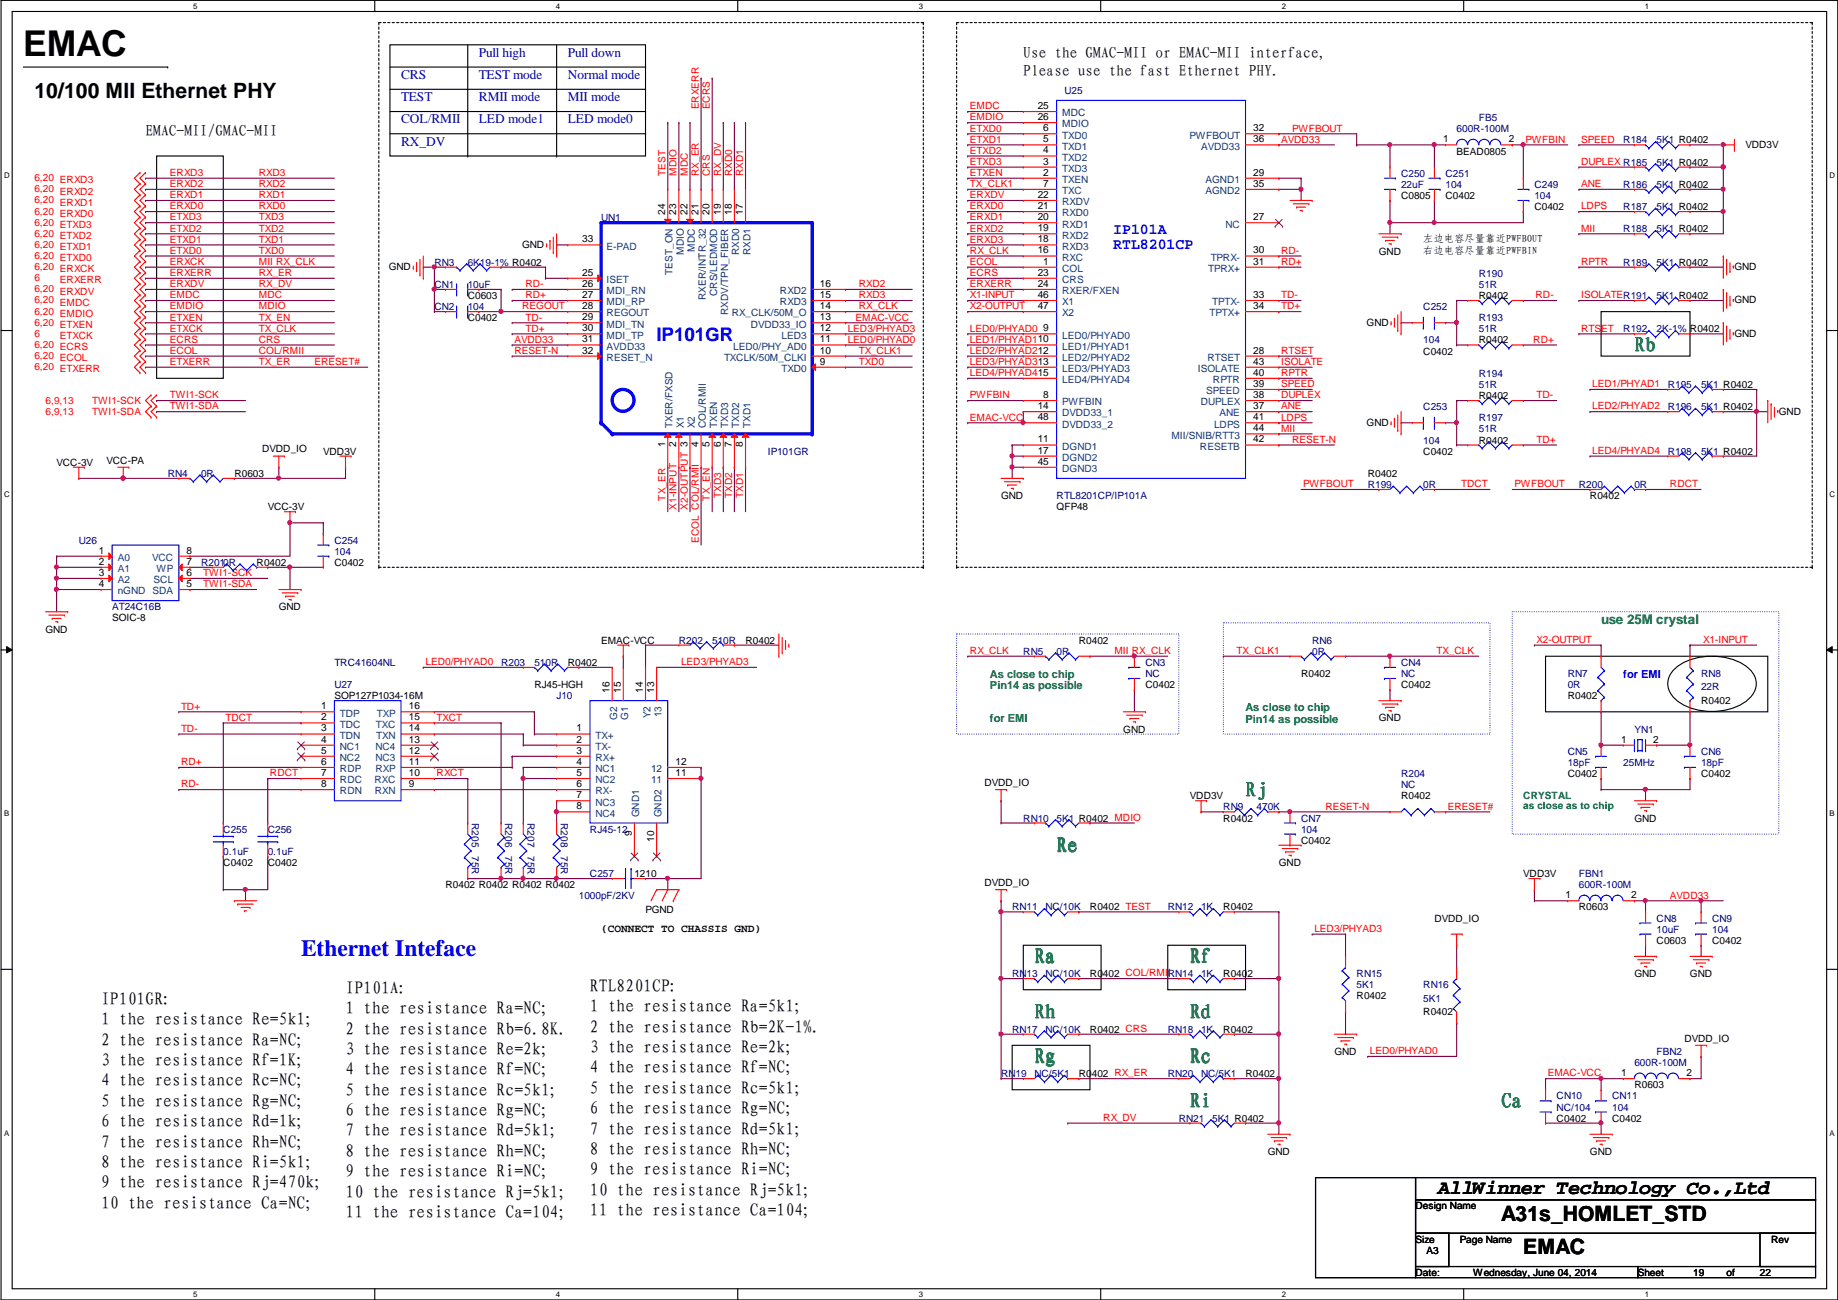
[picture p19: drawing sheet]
<svg xmlns="http://www.w3.org/2000/svg" width="420mm" height="297mm" viewBox="0 0 420 297" stroke-linecap="round" stroke-linejoin="round" font-family="sans-serif">
<defs><g id="words">
<text font-size="8.1" x="5.3" y="12.7">EMAC</text>
<text font-size="5.3" fill="#00f" x="68.8" y="218.4">Ethernet Inteface</text>
<g font-size="4.8">
<text x="7.9" y="22.4">10/100 MII Ethernet PHY</text>
<text x="343.1" y="278.9">A31s_HOMLET_STD</text>
<text x="348.2" y="286.5">EMAC</text>
</g>
<g font-size="4.8" fill="#008000">
<text x="373.6" y="80.5">Rb</text>
<text x="284.7" y="182.1">Rj</text>
<text x="241.5" y="194.8">Re</text>
<text x="236.5" y="220.2">Ra</text>
<text x="272.1" y="220.1">Rf</text>
<text x="236.5" y="232.9">Rh</text>
<text x="272" y="232.9">Rd</text>
<text x="236.5" y="243.1">Rg</text>
<text x="272" y="243.1">Rc</text>
<text x="272" y="253.2">Ri</text>
<text x="343.1" y="253.2">Ca</text>
</g>
<text font-size="4.6" x="328.7" y="272.9">AllWinner Technology Co.,Ltd</text>
<text font-size="4.3" fill="#00f" x="150.1" y="77.8">IP101GR</text>
<g font-size="4.1">
<text x="79" y="227.1">IP101A:</text>
<text x="134.9" y="226.7">RTL8201CP:</text>
<text x="23.1" y="229.6">IP101GR:</text>
<text x="79" y="231.7">1 the resistance Ra=NC;</text>
<text x="134.9" y="231.3">1 the resistance Ra=5k1;</text>
<text x="23.1" y="234.3">1 the resistance Re=5k1;</text>
<text x="23.1" y="238.9">2 the resistance Ra=NC;</text>
<text x="79" y="236.4">2 the resistance Rb=6.8K.</text>
<text x="134.9" y="236">2 the resistance Rb=2K-1%.</text>
<text x="23.1" y="243.6">3 the resistance Rf=1K;</text>
<text x="79" y="241">3 the resistance Re=2k;</text>
<text x="79" y="245.7">4 the resistance Rf=NC;</text>
<text x="134.9" y="240.6">3 the resistance Re=2k;</text>
<text x="134.9" y="245.3">4 the resistance Rf=NC;</text>
<text x="23.1" y="248.2">4 the resistance Rc=NC;</text>
<text x="79" y="250.4">5 the resistance Rc=5k1;</text>
<text x="134.9" y="249.9">5 the resistance Rc=5k1;</text>
<text x="23.1" y="252.9">5 the resistance Rg=NC;</text>
<text x="23.1" y="257.6">6 the resistance Rd=1k;</text>
<text x="79" y="255">6 the resistance Rg=NC;</text>
<text x="134.9" y="254.6">6 the resistance Rg=NC;</text>
<text x="23.1" y="262.2">7 the resistance Rh=NC;</text>
<text x="79" y="259.7">7 the resistance Rd=5k1;</text>
<text x="134.9" y="259.2">7 the resistance Rd=5k1;</text>
<text x="134.9" y="263.9">8 the resistance Rh=NC;</text>
<text x="23.1" y="266.9">8 the resistance Ri=5k1;</text>
<text x="79" y="264.3">8 the resistance Rh=NC;</text>
<text x="79" y="269">9 the resistance Ri=NC;</text>
<text x="134.9" y="268.6">9 the resistance Ri=NC;</text>
<text x="23.1" y="271.5">9 the resistance Rj=470k;</text>
<text x="79" y="273.6">10 the resistance Rj=5k1;</text>
<text x="134.9" y="273.2">10 the resistance Rj=5k1;</text>
<text x="23.1" y="276.2">10 the resistance Ca=NC;</text>
<text x="79" y="278.3">11 the resistance Ca=104;</text>
<text x="134.9" y="277.9">11 the resistance Ca=104;</text>
</g>
<g font-size="3.6">
<text x="233.9" y="13.3">Use the GMAC-MII or EMAC-MII interface,</text>
<text x="233.9" y="17.4">Please use the fast Ethernet PHY.</text>
<text x="33.3" y="31.1">EMAC-MII/GMAC-MII</text>
</g>
<g font-size="3.6" fill="#00f">
<text x="254.5" y="53.4">IP101A</text>
<text x="254.5" y="57">RTL8201CP</text>
</g>
<g font-size="3" fill="#0000a0">
<text x="109.5" y="13">Pull high</text>
<text x="129.8" y="13">Pull down</text>
<text x="91.7" y="23.1">TEST</text>
<text x="91.7" y="18">CRS</text>
<text x="109.5" y="18">TEST mode</text>
<text x="109.5" y="23.1">RMII mode</text>
<text x="129.8" y="23.1">MII mode</text>
<text x="129.8" y="18">Normal mode</text>
<text x="91.7" y="28.2">COL/RMII</text>
<text x="109.5" y="28.2">LED mode1</text>
<text x="129.8" y="28.2">LED mode0</text>
<text x="91.7" y="33.3">RX_DV</text>
</g>
<text font-size="3" fill="#008000" x="366" y="142.7">use 25M crystal</text>
<g font-size="2.5" fill="#008000">
<text x="226.3" y="154.9">As close to chip</text>
<text x="226.3" y="157.5">Pin14 as possible</text>
<text x="226.3" y="165">for EMI</text>
<text x="284.7" y="162.5">As close to chip</text>
<text x="284.7" y="165.1">Pin14 as possible</text>
</g>
<text font-size="2.5" fill="#00f" x="371.1" y="154.9">for EMI</text>
<text font-size="2.5" x="137.4" y="213">(CONNECT TO CHASSIS GND)</text>
<g font-size="2.3" fill="#000080">
<text x="243.3" y="21.6">U25</text>
<text x="338.1" y="27.7">FB5</text>
<text x="333" y="30.2">600R-100M</text>
<text x="371.1" y="32.8">R184</text>
<text x="378.7" y="32.8">5K1 R0402</text>
<text x="320.3" y="40.4">C250</text>
<text x="330.4" y="40.4">C251</text>
<text x="378.7" y="37.8">5K1 R0402</text>
<text x="320.3" y="42.9">22uF</text>
<text x="330.4" y="42.9">104</text>
<text x="350.8" y="42.9">C249</text>
<text x="350.8" y="45.5">104</text>
<text x="371.1" y="42.9">R186</text>
<text x="378.7" y="42.9">5K1 R0402</text>
<text x="137.4" y="50.5">UN1</text>
<text x="371.1" y="48">R187</text>
<text x="371.1" y="53.1">R188</text>
<text x="378.7" y="48">5K1 R0402</text>
<text x="378.7" y="53.1">5K1 R0402</text>
<text x="99.3" y="60.7">RN3</text>
<text x="99.3" y="65.8">CN1</text>
<text x="106.9" y="60.7">6K19-1% R0402</text>
<text x="106.9" y="65.8">10uF</text>
<text x="338.1" y="63.2">R190</text>
<text x="338.1" y="65.8">51R</text>
<text x="371.1" y="60.7">R189</text>
<text x="378.7" y="60.7">5K1 R0402</text>
<text x="99.3" y="70.9">CN2</text>
<text x="106.9" y="70.9">104</text>
<text x="325.4" y="70.9">C252</text>
<text x="378.7" y="68.3">5K1 R0402</text>
<text x="338.1" y="73.4">R193</text>
<text x="338.1" y="75.9">51R</text>
<text x="371.1" y="75.9">R192</text>
<text x="378.7" y="75.9">2K-1%</text>
<text x="325.4" y="78.5">104</text>
<text x="338.1" y="86.1">R194</text>
<text x="338.1" y="88.6">51R</text>
<text x="381.2" y="88.6">R195</text>
<text x="388.9" y="88.6">5K1 R0402</text>
<text x="325.4" y="93.7">C253</text>
<text x="381.2" y="93.7">R196</text>
<text x="388.9" y="93.7">5K1 R0402</text>
<text x="325.4" y="101.3">104</text>
<text x="338.1" y="96.3">R197</text>
<text x="338.1" y="98.8">51R</text>
<text x="175.5" y="103.9">IP101GR</text>
<text x="381.2" y="103.9">R198</text>
<text x="388.9" y="103.9">5K1 R0402</text>
<text x="38.3" y="109">RN4</text>
<text x="46" y="109">0R</text>
<text x="312.7" y="111.5">R199</text>
<text x="325.4" y="111.5">0R</text>
<text x="360.9" y="111.5">R200</text>
<text x="373.6" y="111.5">0R</text>
<text x="241.5" y="114">RTL8201CP/IP101A</text>
<text x="18" y="124.2">U26</text>
<text x="76.4" y="124.2">C254</text>
<text x="46" y="129.3">R2010R</text>
<text x="76.4" y="126.7">104</text>
<text x="25.6" y="139.4">AT24C16B</text>
<text x="155.2" y="147.1">R202</text>
<text x="162.8" y="147.1">510R</text>
<text x="233.9" y="149.6">RN5</text>
<text x="241.5" y="149.6">0R</text>
<text x="300" y="147.1">RN6</text>
<text x="300" y="149.6">0R</text>
<text x="76.4" y="152.1">TRC41604NL</text>
<text x="114.5" y="152.1">R203</text>
<text x="122.2" y="152.1">510R</text>
<text x="261.9" y="152.1">CN3</text>
<text x="261.9" y="154.7">NC</text>
<text x="320.3" y="152.1">CN4</text>
<text x="320.3" y="154.7">NC</text>
<text x="358.4" y="154.7">RN7</text>
<text x="388.9" y="154.7">RN8</text>
<text x="76.4" y="157.2">U27</text>
<text x="127.2" y="159.8">J10</text>
<text x="358.4" y="157.2">0R</text>
<text x="388.9" y="157.7">22R</text>
<text x="373.6" y="167.4">YN1</text>
<text x="358.4" y="172.5">CN5</text>
<text x="388.9" y="172.5">CN6</text>
<text x="320.3" y="177.5">R204</text>
<text x="358.4" y="175">18pF</text>
<text x="371.1" y="175">25MHz</text>
<text x="388.9" y="175">18pF</text>
<text x="279.6" y="185.2">RN9</text>
<text x="287.3" y="185.2">470K</text>
<text x="320.3" y="180.1">NC</text>
<text x="51" y="190.2">C255</text>
<text x="61.2" y="190.2">C256</text>
<text x="107.9" y="188" transform="rotate(90 107.9 188)">R205</text>
<text x="115.5" y="188" transform="rotate(90 115.5 188)">R206</text>
<text x="120.6" y="188" transform="rotate(90 120.6 188)">R207</text>
<text x="128.2" y="188" transform="rotate(90 128.2 188)">R208</text>
<text x="134.9" y="190.2">RJ45-12</text>
<text x="233.9" y="187.7">RN10</text>
<text x="241.5" y="187.7">5K1 R0402 MDIO</text>
<text x="297.4" y="187.7">CN7</text>
<text x="297.4" y="190.2">104</text>
<text x="51" y="195.3">0.1uF</text>
<text x="61.2" y="195.3">0.1uF</text>
<text x="107.9" y="195.7" transform="rotate(90 107.9 195.7)">75R</text>
<text x="115.5" y="195.7" transform="rotate(90 115.5 195.7)">75R</text>
<text x="120.6" y="195.7" transform="rotate(90 120.6 195.7)">75R</text>
<text x="128.2" y="195.7" transform="rotate(90 128.2 195.7)">75R</text>
<text x="134.9" y="200.4">C257</text>
<text x="360.9" y="200.4">FBN1</text>
<text x="360.9" y="202.9">600R-100M</text>
<text x="132.3" y="205.5">1000pF/2KV</text>
<text x="231.4" y="208">RN11</text>
<text x="239" y="208">NC/10K</text>
<text x="266.9" y="208">RN12</text>
<text x="274.6" y="208">1K</text>
<text x="378.7" y="210.6">CN8</text>
<text x="378.7" y="213.1">10uF</text>
<text x="391.4" y="210.6">CN9</text>
<text x="391.4" y="213.1">104</text>
<text x="231.4" y="223.3">RN13</text>
<text x="239" y="223.3">NC/10K</text>
<text x="266.9" y="223.3">RN14</text>
<text x="274.6" y="223.3">1K</text>
<text x="310.1" y="223.3">RN15</text>
<text x="310.1" y="225.8">5K1</text>
<text x="325.4" y="225.8">RN16</text>
<text x="325.4" y="228.9">5K1</text>
<text x="231.4" y="236">RN17</text>
<text x="239" y="236">NC/10K</text>
<text x="266.9" y="236">RN18</text>
<text x="274.6" y="236">1K</text>
<text x="373.6" y="243.6">600R-100M</text>
<text x="378.7" y="241">FBN2</text>
<text x="228.8" y="246.1">RN19</text>
<text x="236.5" y="246.1">NC/5K1</text>
<text x="266.9" y="246.1">RN20</text>
<text x="274.6" y="246.1">NC/5K1</text>
<text x="355.8" y="251.2">CN10</text>
<text x="368.5" y="251.2">CN11</text>
<text x="269.5" y="256.3">RN21</text>
<text x="277.1" y="256.3">5K1 R0402</text>
<text x="355.8" y="253.7">NC/104</text>
<text x="368.5" y="253.7">104</text>
</g>
<g font-size="2.3" fill="#f00">
<text x="159.8" y="25" transform="rotate(-90 159.8 25)">ERXERR</text>
<text x="162.3" y="25" transform="rotate(-90 162.3 25)">ECRS</text>
<text x="221.7" y="25">EMDC</text>
<text x="221.7" y="27.5">EMDIO</text>
<text x="221.7" y="30.1">ETXD0</text>
<text x="221.7" y="32.6">ETXD1</text>
<text x="221.7" y="35.1">ETXD2</text>
<text x="292.9" y="32.6">AVDD33</text>
<text x="295.4" y="30.1">PWFBOUT</text>
<text x="348.7" y="32.6">PWFBIN</text>
<text x="361.4" y="32.6">SPEED</text>
<text x="7.9" y="41.4">6,20 ERXD3</text>
<text x="38.9" y="40.2">ERXD3</text>
<text x="59.2" y="40.2">RXD3</text>
<text x="152.1" y="40.2" transform="rotate(-90 152.1 40.2)">TEST</text>
<text x="154.7" y="40.2" transform="rotate(-90 154.7 40.2)">MDIO</text>
<text x="157.2" y="40.2" transform="rotate(-90 157.2 40.2)">MDC</text>
<text x="159.8" y="40.2" transform="rotate(-90 159.8 40.2)">RX_ER</text>
<text x="162.3" y="40.2" transform="rotate(-90 162.3 40.2)">CRS</text>
<text x="164.8" y="40.2" transform="rotate(-90 164.8 40.2)">RX_DV</text>
<text x="167.4" y="40.2" transform="rotate(-90 167.4 40.2)">RXD0</text>
<text x="169.9" y="40.2" transform="rotate(-90 169.9 40.2)">RXD1</text>
<text x="221.7" y="40.2">ETXEN</text>
<text x="221.7" y="37.7">ETXD3</text>
<text x="361.4" y="37.7">DUPLEX R185</text>
<text x="7.9" y="46.5">6,20 ERXD1</text>
<text x="7.9" y="43.9">6,20 ERXD2</text>
<text x="38.9" y="42.8">ERXD2</text>
<text x="38.9" y="45.3">ERXD1</text>
<text x="38.9" y="47.8">ERXD0</text>
<text x="59.2" y="42.8">RXD2</text>
<text x="59.2" y="45.3">RXD1</text>
<text x="59.2" y="47.8">RXD0</text>
<text x="221.7" y="47.8">ERXD0</text>
<text x="221.7" y="42.8">TX_CLK1</text>
<text x="221.7" y="45.3">ERXDV</text>
<text x="361.4" y="47.8">LDPS</text>
<text x="361.4" y="42.8">ANE</text>
<text x="7.9" y="49">6,20 ERXD0</text>
<text x="7.9" y="51.6">6,20 ETXD3</text>
<text x="38.9" y="50.4">ETXD3</text>
<text x="38.9" y="52.9">ETXD2</text>
<text x="59.2" y="50.4">TXD3</text>
<text x="59.2" y="52.9">TXD2</text>
<text x="221.7" y="50.4">ERXD1</text>
<text x="221.7" y="52.9">ERXD2</text>
<text x="361.4" y="52.9">MII</text>
<text x="7.9" y="59.2">6,20 ETXD0</text>
<text x="7.9" y="56.6">6,20 ETXD1</text>
<text x="7.9" y="54.1">6,20 ETXD2</text>
<text x="38.9" y="55.5">ETXD1</text>
<text x="38.9" y="58">ETXD0</text>
<text x="59.2" y="55.5">TXD1</text>
<text x="59.2" y="58">TXD0</text>
<text x="221.7" y="55.5">ERXD3</text>
<text x="221.7" y="58">RX_CLK</text>
<text x="292.9" y="58">RD-</text>
<text x="7.9" y="61.7">6,20 ERXCK</text>
<text x="7.9" y="64.3">6</text>
<text x="13.7" y="64.8">ERXERR</text>
<text x="38.9" y="60.5">ERXCK</text>
<text x="38.9" y="63.1">ERXERR</text>
<text x="38.9" y="65.6">ERXDV</text>
<text x="59.2" y="63.1">RX_ER</text>
<text x="59.2" y="60.5">MII RX_CLK</text>
<text x="59.2" y="65.6">RX_DV</text>
<text x="120.1" y="65.6">RD-</text>
<text x="196.3" y="65.6">RXD2</text>
<text x="221.7" y="60.5">ECOL</text>
<text x="221.7" y="63.1">ECRS</text>
<text x="221.7" y="65.6">ERXERR</text>
<text x="292.9" y="60.5">RD+</text>
<text x="361.4" y="60.5">RPTR</text>
<text x="7.9" y="66.8">6,20 ERXDV</text>
<text x="7.9" y="69.3">6,20 EMDC</text>
<text x="7.9" y="71.9">6,20 EMDIO</text>
<text x="38.9" y="68.2">EMDC</text>
<text x="38.9" y="70.7">EMDIO</text>
<text x="59.2" y="68.2">MDC</text>
<text x="59.2" y="70.7">MDIO</text>
<text x="119.4" y="70.7">REGOUT</text>
<text x="120.1" y="68.2">RD+</text>
<text x="196.3" y="70.7">RX_CLK</text>
<text x="196.3" y="68.2">RXD3</text>
<text x="221.7" y="68.2">X1-INPUT</text>
<text x="221.7" y="70.7">X2-OUTPUT</text>
<text x="292.9" y="70.7">TD+</text>
<text x="292.9" y="68.2">TD-</text>
<text x="351" y="68.2">RD-</text>
<text x="361.4" y="68.2">ISOLATER191</text>
<text x="7.9" y="74.4">6,20 ETXEN</text>
<text x="7.9" y="77">6</text>
<text x="13.7" y="77.5">ETXCK</text>
<text x="38.9" y="73.2">ETXEN</text>
<text x="38.9" y="75.8">ETXCK</text>
<text x="59.2" y="75.8">TX_CLK</text>
<text x="59.2" y="73.2">TX_EN</text>
<text x="120.1" y="75.8">TD+</text>
<text x="120.1" y="73.2">TD-</text>
<text x="193.8" y="75.8">LED3/PHYAD3</text>
<text x="195.6" y="73.2">EMAC-VCC</text>
<text x="221.7" y="75.8">LED0/PHYAD0</text>
<text x="361.4" y="75.8">RTSET</text>
<text x="7.9" y="79.5">6,20 ECRS</text>
<text x="7.9" y="82">6,20 ECOL</text>
<text x="38.9" y="78.3">ECRS</text>
<text x="38.9" y="80.9">ECOL</text>
<text x="38.9" y="83.4">ETXERR</text>
<text x="59.2" y="80.9">COL/RMII</text>
<text x="59.2" y="78.3">CRS</text>
<text x="59.2" y="83.4">TX_ER</text>
<text x="71.9" y="83.4">ERESET#</text>
<text x="117.6" y="80.9">RESET-N</text>
<text x="117.6" y="78.3">AVDD33</text>
<text x="193.8" y="78.3">LED0/PHYAD0</text>
<text x="196.3" y="83.4">TXD0</text>
<text x="196.3" y="80.9">TX_CLK1</text>
<text x="221.7" y="78.3">LED1/PHYAD110</text>
<text x="221.7" y="83.4">LED3/PHYAD313</text>
<text x="221.7" y="80.9">LED2/PHYAD212</text>
<text x="292.9" y="80.9">RTSET</text>
<text x="292.9" y="83.4">ISOLATE</text>
<text x="350.5" y="78.3">RD+</text>
<text x="7.9" y="84.6">6,20 ETXERR</text>
<text x="221.7" y="85.9">LED4/PHYAD415</text>
<text x="292.9" y="88.5">SPEED</text>
<text x="292.9" y="85.9">RPTR</text>
<text x="364" y="88.5">LED1/PHYAD1</text>
<text x="10.4" y="92.2">6,9,13</text>
<text x="10.4" y="94.7">6,9,13</text>
<text x="21.1" y="92.2">TWI1-SCK</text>
<text x="21.1" y="94.7">TWI1-SDA</text>
<text x="38.9" y="91">TWI1-SCK</text>
<text x="38.9" y="93.6">TWI1-SDA</text>
<text x="221.7" y="91">PWFBIN</text>
<text x="292.9" y="91">DUPLEX</text>
<text x="292.9" y="93.6">ANE</text>
<text x="351.3" y="91">TD-</text>
<text x="364" y="93.6">LED2/PHYAD2</text>
<text x="221.7" y="96.1">EMAC-VCC</text>
<text x="292.9" y="96.1">LDPS</text>
<text x="292.9" y="98.6">MII</text>
<text x="295.4" y="101.2">RESET-N</text>
<text x="351.3" y="101.2">TD+</text>
<text x="364" y="103.7">LED4/PHYAD4</text>
<text x="164.8" y="113.9" transform="rotate(-90 164.8 113.9)">TXD3</text>
<text x="167.4" y="113.9" transform="rotate(-90 167.4 113.9)">TXD2</text>
<text x="169.9" y="113.9" transform="rotate(-90 169.9 113.9)">TXD1</text>
<text x="297.9" y="111.3">PWFBOUT</text>
<text x="334" y="111.3">TDCT</text>
<text x="346.2" y="111.3">PWFBOUT</text>
<text x="381.8" y="111.3">RDCT</text>
<text x="152.1" y="114.4" transform="rotate(-90 152.1 114.4)">TX_ER</text>
<text x="154.7" y="116.4" transform="rotate(-90 154.7 116.4)">X1-INPUT</text>
<text x="157.2" y="116.4" transform="rotate(-90 157.2 116.4)">X2-OUTPUT 3</text>
<text x="162.3" y="114.4" transform="rotate(-90 162.3 114.4)">TX_EN</text>
<text x="159.8" y="124" transform="rotate(-90 159.8 124)">ECOL COL/RMII</text>
<text x="46.5" y="131.7">TWI1-SCK</text>
<text x="46.5" y="134.2">TWI1-SDA</text>
<text x="221.7" y="149.4">RX_CLK</text>
<text x="254.8" y="149.4">MII RX_CLK</text>
<text x="282.7" y="149.4">TX_CLK1</text>
<text x="328.4" y="149.4">TX_CLK</text>
<text x="351.3" y="146.9">X2-OUTPUT</text>
<text x="389.4" y="146.9">X1-INPUT</text>
<text x="97.3" y="152">LED0/PHYAD0</text>
<text x="155.7" y="152">LED3/PHYAD3</text>
<text x="41.4" y="167.2">TD-</text>
<text x="41.4" y="162.1">TD+</text>
<text x="51.6" y="164.7">TDCT</text>
<text x="99.8" y="164.7">TXCT</text>
<text x="41.4" y="174.8">RD+</text>
<text x="41.4" y="179.9">RD-</text>
<text x="61.7" y="177.4">RDCT</text>
<text x="99.8" y="177.4">RXCT</text>
<text x="303" y="185">RESET-N</text>
<text x="331" y="185">ERESET#</text>
<text x="381.8" y="205.3">AVDD33</text>
<text x="300.5" y="212.9">LED3/PHYAD3</text>
<text x="313.2" y="240.9">LED0/PHYAD0</text>
<text x="353.8" y="246">EMAC-VCC</text>
<text x="252.2" y="256.1">RX_DV</text>
</g>
<g font-size="2.3">
<text x="237.2" y="24.9">25</text>
<text x="237.2" y="27.4">26</text>
<text x="238.5" y="30">6</text>
<text x="286.5" y="30">32</text>
<text x="238.5" y="32.5">5</text>
<text x="238.5" y="35.1">4</text>
<text x="286.5" y="32.5">36</text>
<text x="329.9" y="32.5">1</text>
<text x="333" y="35.3">BEAD0805</text>
<text x="344.9" y="32.5">2</text>
<text x="399" y="33.8">VDD3V</text>
<text x="238.5" y="37.6">3</text>
<text x="238.5" y="40.1">2</text>
<text x="286.5" y="40.1">29</text>
<text x="237.2" y="45.2">22</text>
<text x="237.2" y="47.8">21</text>
<text x="238.5" y="42.7">7</text>
<text x="286.5" y="42.7">35</text>
<text x="320.3" y="45.5">C0805</text>
<text x="330.4" y="45.5">C0402</text>
<text x="152.1" y="49.1" transform="rotate(-90 152.1 49.1)">24</text>
<text x="154.6" y="49.1" transform="rotate(-90 154.6 49.1)">23</text>
<text x="157.1" y="49.1" transform="rotate(-90 157.1 49.1)">22</text>
<text x="159.7" y="49.1" transform="rotate(-90 159.7 49.1)">21</text>
<text x="162.2" y="49.1" transform="rotate(-90 162.2 49.1)">20</text>
<text x="164.8" y="49.1" transform="rotate(-90 164.8 49.1)">19</text>
<text x="167.3" y="49.1" transform="rotate(-90 167.3 49.1)">18</text>
<text x="169.8" y="49.1" transform="rotate(-90 169.8 49.1)">17</text>
<text x="237.2" y="50.3">20</text>
<text x="237.2" y="52.8">19</text>
<text x="286.5" y="50.3">27</text>
<text x="350.8" y="48">C0402</text>
<text x="119.4" y="56.6">GND</text>
<text x="133.1" y="55.4">33</text>
<text x="237.2" y="55.4">18</text>
<text x="237.2" y="57.9">16</text>
<text x="286.5" y="57.9">30</text>
<text x="315.2" y="58.2">GND</text>
<text x="325.4" y="55.4">左边电容尽量靠近PWFBOUT</text>
<text x="325.4" y="58">右边电容尽量靠近PWFBIN</text>
<text x="88.9" y="61.7">GND</text>
<text x="133.1" y="63">25</text>
<text x="133.1" y="65.5">26</text>
<text x="187.4" y="65.5">16</text>
<text x="237.2" y="63">23</text>
<text x="237.2" y="65.5">24</text>
<text x="238.5" y="60.5">1</text>
<text x="286.5" y="60.5">31</text>
<text x="396.5" y="61.7">GND</text>
<text x="106.9" y="68.3">C0603</text>
<text x="133.1" y="68.1">27</text>
<text x="133.1" y="70.6">28</text>
<text x="187.4" y="70.6">14</text>
<text x="187.4" y="68.1">15</text>
<text x="237.2" y="68.1">46</text>
<text x="237.2" y="70.6">47</text>
<text x="286.5" y="68.1">33</text>
<text x="286.5" y="70.6">34</text>
<text x="338.1" y="68.3">R0402</text>
<text x="396.5" y="69.3">GND</text>
<text x="106.9" y="73.4">C0402</text>
<text x="133.1" y="73.2">29</text>
<text x="133.1" y="75.7">30</text>
<text x="187.4" y="75.7">12</text>
<text x="187.4" y="73.2">13</text>
<text x="238.5" y="75.7">9</text>
<text x="312.4" y="74.4">GND</text>
<text x="386.3" y="75.9">R0402</text>
<text x="396.5" y="77">GND</text>
<text x="133.1" y="78.2">31</text>
<text x="133.1" y="80.8">32</text>
<text x="187.4" y="83.3">9</text>
<text x="187.4" y="80.8">10</text>
<text x="187.4" y="78.2">11</text>
<text x="286.5" y="80.8">28</text>
<text x="286.5" y="83.3">43</text>
<text x="325.4" y="81">C0402</text>
<text x="338.1" y="78.5">R0402</text>
<text x="286.5" y="85.9">40</text>
<text x="286.5" y="88.4">39</text>
<text x="237.2" y="93.5">14</text>
<text x="238.5" y="90.9">8</text>
<text x="286.5" y="90.9">38</text>
<text x="286.5" y="93.5">37</text>
<text x="338.1" y="91.2">R0402</text>
<text x="406.6" y="94.7">GND</text>
<text x="237.2" y="96">48</text>
<text x="237.2" y="101.1">11</text>
<text x="286.5" y="96">41</text>
<text x="286.5" y="98.6">44</text>
<text x="286.5" y="101.1">42</text>
<text x="312.4" y="97.3">GND</text>
<text x="338.1" y="101.3">R0402</text>
<text x="12.9" y="106.4">VCC-3V</text>
<text x="24.4" y="105.9">VCC-PA</text>
<text x="59.9" y="103.4">DVDD_IO</text>
<text x="73.9" y="103.9">VDD3V</text>
<text x="152.1" y="102.2" transform="rotate(-90 152.1 102.2)">1</text>
<text x="154.6" y="102.2" transform="rotate(-90 154.6 102.2)">2</text>
<text x="159.7" y="102.2" transform="rotate(-90 159.7 102.2)">4</text>
<text x="162.2" y="102.2" transform="rotate(-90 162.2 102.2)">5</text>
<text x="164.8" y="102.2" transform="rotate(-90 164.8 102.2)">6</text>
<text x="167.3" y="102.2" transform="rotate(-90 167.3 102.2)">7</text>
<text x="169.8" y="102.2" transform="rotate(-90 169.8 102.2)">8</text>
<text x="237.2" y="103.6">17</text>
<text x="237.2" y="106.2">45</text>
<text x="325.4" y="103.9">C0402</text>
<text x="53.6" y="109">R0603</text>
<text x="312.7" y="109">R0402</text>
<text x="61.2" y="116.6">VCC-3V</text>
<text x="228.8" y="114">GND</text>
<text x="241.5" y="116.6">QFP48</text>
<text x="363.5" y="114">R0402</text>
<text x="22.6" y="126.5">1</text>
<text x="22.6" y="129">2</text>
<text x="22.6" y="131.6">3</text>
<text x="42.7" y="131.6">6</text>
<text x="42.7" y="129">7</text>
<text x="42.7" y="126.5">8</text>
<text x="58.7" y="129.3">R0402</text>
<text x="76.4" y="129.3">C0402</text>
<text x="22.6" y="134.1">4</text>
<text x="42.7" y="134.1">5</text>
<text x="25.6" y="142">SOIC-8</text>
<text x="63.7" y="139.4">GND</text>
<text x="10.4" y="144.5">GND</text>
<text x="137.4" y="147.1">EMAC-VCC</text>
<text x="170.4" y="147.1">R0402</text>
<text x="246.6" y="147.1">R0402</text>
<text x="129.8" y="152.1">R0402</text>
<text x="297.4" y="154.7">R0402</text>
<text x="76.4" y="159.8">SOP127P1034-16M</text>
<text x="122.2" y="157.2">RJ45-HGH</text>
<text x="139.4" y="158.3" transform="rotate(-90 139.4 158.3)">16</text>
<text x="141.9" y="158.3" transform="rotate(-90 141.9 158.3)">15</text>
<text x="147" y="158.3" transform="rotate(-90 147 158.3)">14</text>
<text x="149.5" y="158.3" transform="rotate(-90 149.5 158.3)">13</text>
<text x="261.9" y="157.2">C0402</text>
<text x="320.3" y="157.2">C0402</text>
<text x="358.4" y="159.8">R0402</text>
<text x="388.9" y="160.8">R0402</text>
<text x="73.4" y="162.1">1</text>
<text x="73.4" y="164.6">2</text>
<text x="73.4" y="167.1">3</text>
<text x="93.5" y="167.1">14</text>
<text x="93.5" y="164.6">15</text>
<text x="93.5" y="162.1">16</text>
<text x="131.8" y="167.1">1</text>
<text x="256.8" y="167.4">GND</text>
<text x="315.2" y="164.8">GND</text>
<text x="73.4" y="169.7">4</text>
<text x="73.4" y="172.2">5</text>
<text x="93.5" y="172.2">12</text>
<text x="93.5" y="169.7">13</text>
<text x="131.8" y="169.7">2</text>
<text x="131.8" y="172.2">3</text>
<text x="370.6" y="169.7">1</text>
<text x="377.9" y="169.7">2</text>
<text x="73.4" y="174.8">6</text>
<text x="73.4" y="177.3">7</text>
<text x="73.4" y="179.8">8</text>
<text x="93.5" y="179.8">9</text>
<text x="93.5" y="177.3">10</text>
<text x="93.5" y="174.8">11</text>
<text x="131.8" y="174.8">4</text>
<text x="131.8" y="177.3">5</text>
<text x="131.8" y="179.8">6</text>
<text x="154.4" y="177.3">11</text>
<text x="154.4" y="174.8">12</text>
<text x="225" y="179.6">DVDD_IO</text>
<text x="358.4" y="177.5">C0402</text>
<text x="388.9" y="177.5">C0402</text>
<text x="131.8" y="182.4">7</text>
<text x="131.8" y="184.9">8</text>
<text x="272" y="182.6">VDD3V</text>
<text x="320.3" y="182.6">R0402</text>
<text x="144.4" y="191.1" transform="rotate(-90 144.4 191.1)">9</text>
<text x="279.6" y="187.7">R0402</text>
<text x="373.6" y="187.7">GND</text>
<text x="51" y="197.9">C0402</text>
<text x="61.2" y="197.9">C0402</text>
<text x="149.5" y="192.4" transform="rotate(-90 149.5 192.4)">10</text>
<text x="292.3" y="197.9">GND</text>
<text x="297.4" y="192.8">C0402</text>
<text x="101.8" y="202.9">R0402 R0402 R0402 R0402</text>
<text x="145" y="200.4">1210</text>
<text x="225" y="202.4">DVDD_IO</text>
<text x="348.2" y="200.4">VDD3V</text>
<text x="147.6" y="208.5">PGND</text>
<text x="249.2" y="208">R0402 TEST</text>
<text x="279.6" y="208">R0402</text>
<text x="357.9" y="205.2">1</text>
<text x="360.9" y="208">R0603</text>
<text x="372.9" y="205.2">2</text>
<text x="327.9" y="210.6">DVDD_IO</text>
<text x="378.7" y="215.6">C0603</text>
<text x="391.4" y="215.6">C0402</text>
<text x="249.2" y="223.3">R0402 COL/RMII</text>
<text x="279.6" y="223.3">R0402</text>
<text x="373.6" y="223.3">GND</text>
<text x="386.3" y="223.3">GND</text>
<text x="310.1" y="228.3">R0402</text>
<text x="325.4" y="231.9">R0402</text>
<text x="249.2" y="236">R0402 CRS</text>
<text x="279.6" y="236">R0402</text>
<text x="385.1" y="238">DVDD_IO</text>
<text x="305" y="241">GND</text>
<text x="370.6" y="245.9">1</text>
<text x="385.6" y="245.9">2</text>
<text x="246.6" y="246.1">R0402 RX_ER</text>
<text x="284.7" y="246.1">R0402</text>
<text x="373.6" y="248.7">R0603</text>
<text x="355.8" y="256.3">C0402</text>
<text x="368.5" y="256.3">C0402</text>
<text x="289.8" y="263.9">GND</text>
<text x="363.5" y="263.9">GND</text>
<text x="323.6" y="276.4">Design Name</text>
<text x="323.6" y="284">Size</text>
<text x="326.1" y="286.5">A3</text>
<text x="333.7" y="284">Page Name</text>
<text x="404.9" y="284">Rev</text>
<text x="323.6" y="291.6">Date:</text>
<text x="336.8" y="291.6">Wednesday, June 04, 2014</text>
<text x="374.4" y="291.6">Sheet</text>
<text x="387.1" y="291.6">19</text>
<text x="394.7" y="291.6">of</text>
<text x="402.3" y="291.6">22</text>
</g>
<g font-size="2.3" fill="#004080">
<text x="242.8" y="26.6">MDC</text>
<text x="242.8" y="29.1">MDIO</text>
<text x="242.8" y="31.7">TXD0</text>
<text x="242.8" y="34.2">TXD1</text>
<text x="271.9" y="31.7">PWFBOUT</text>
<text x="274.6" y="34.2">AVDD33</text>
<text x="242.8" y="36.7">TXD2</text>
<text x="242.8" y="39.3">TXD3</text>
<text x="242.8" y="41.8">TXEN</text>
<text x="275.6" y="41.8">AGND1</text>
<text x="242.8" y="44.4">TXC</text>
<text x="242.8" y="46.9">RXDV</text>
<text x="275.6" y="44.4">AGND2</text>
<text x="242.8" y="49.4">RXD0</text>
<text x="242.8" y="52">RXD1</text>
<text x="280.2" y="52">NC</text>
<text x="138.7" y="57.1">E-PAD</text>
<text x="156.3" y="58.3" transform="rotate(-90 156.3 58.3)">MDIO</text>
<text x="158.8" y="57.5" transform="rotate(-90 158.8 57.5)">MDC</text>
<text x="169" y="58.3" transform="rotate(-90 169 58.3)">RXD0</text>
<text x="171.5" y="58.3" transform="rotate(-90 171.5 58.3)">RXD1</text>
<text x="242.8" y="54.5">RXD2</text>
<text x="242.8" y="57.1">RXD3</text>
<text x="242.8" y="59.6">RXC</text>
<text x="276.8" y="59.6">TPRX-</text>
<text x="138.7" y="64.7">ISET</text>
<text x="153.7" y="62.8" transform="rotate(-90 153.7 62.8)">TEST_ON</text>
<text x="242.8" y="62.1">COL</text>
<text x="242.8" y="64.7">CRS</text>
<text x="276.2" y="62.1">TPRX+</text>
<text x="138.7" y="67.2">MDI_RN</text>
<text x="138.7" y="69.8">MDI_RP</text>
<text x="161.4" y="68.6" transform="rotate(-90 161.4 68.6)">RXER/INTR_32</text>
<text x="163.9" y="67.6" transform="rotate(-90 163.9 67.6)">CRS/LEDMOD</text>
<text x="178.3" y="69.8">RXD3</text>
<text x="178.3" y="67.2">RXD2</text>
<text x="242.8" y="67.2">RXER/FXEN</text>
<text x="242.8" y="69.8">X1</text>
<text x="277.1" y="69.8">TPTX-</text>
<text x="138.7" y="72.3">REGOUT</text>
<text x="138.7" y="74.8">MDI_TN</text>
<text x="138.7" y="77.4">MDI_TP</text>
<text x="166.4" y="72.1" transform="rotate(-90 166.4 72.1)">RXDV/TPN_FIBER</text>
<text x="167.3" y="72.3">RX_CLK/50M_O</text>
<text x="171.6" y="74.8">DVDD33_IO</text>
<text x="178.6" y="77.4">LED3</text>
<text x="242.8" y="72.3">X2</text>
<text x="242.8" y="77.4">LED0/PHYAD0</text>
<text x="276.5" y="72.3">TPTX+</text>
<text x="138.7" y="79.9">AVDD33</text>
<text x="138.7" y="82.5">RESET_N</text>
<text x="165.5" y="82.5">TXCLK/50M_CLKI</text>
<text x="167.6" y="79.9">LED0/PHY_AD0</text>
<text x="242.8" y="79.9">LED1/PHYAD1</text>
<text x="242.8" y="82.5">LED2/PHYAD2</text>
<text x="276" y="82.5">RTSET</text>
<text x="178.6" y="85">TXD0</text>
<text x="242.8" y="85">LED3/PHYAD3</text>
<text x="242.8" y="87.5">LED4/PHYAD4</text>
<text x="273.8" y="85">ISOLATE</text>
<text x="277.3" y="87.5">RPTR</text>
<text x="242.8" y="92.6">PWFBIN</text>
<text x="242.8" y="95.2">DVDD33_1</text>
<text x="274.5" y="92.6">DUPLEX</text>
<text x="275.7" y="90.1">SPEED</text>
<text x="278.8" y="95.2">ANE</text>
<text x="153.7" y="97.9" transform="rotate(-90 153.7 97.9)">TXER/FXSD</text>
<text x="156.3" y="97.9" transform="rotate(-90 156.3 97.9)">X1</text>
<text x="158.8" y="97.9" transform="rotate(-90 158.8 97.9)">X2</text>
<text x="161.4" y="97.9" transform="rotate(-90 161.4 97.9)">COL/RMII</text>
<text x="163.9" y="97.9" transform="rotate(-90 163.9 97.9)">TXEN</text>
<text x="166.4" y="97.9" transform="rotate(-90 166.4 97.9)">TXD3</text>
<text x="169" y="97.9" transform="rotate(-90 169 97.9)">TXD2</text>
<text x="171.5" y="97.9" transform="rotate(-90 171.5 97.9)">TXD1</text>
<text x="242.8" y="97.7">DVDD33_2</text>
<text x="267.8" y="100.2">MII/SNIB/RTT3</text>
<text x="277.5" y="97.7">LDPS</text>
<text x="242.8" y="102.8">DGND1</text>
<text x="242.8" y="105.3">DGND2</text>
<text x="242.8" y="107.9">DGND3</text>
<text x="274.3" y="102.8">RESETB</text>
<text x="26.9" y="128.2">A0</text>
<text x="26.9" y="130.7">A1</text>
<text x="34.8" y="128.2">VCC</text>
<text x="35.8" y="130.7">WP</text>
<text x="26.9" y="133.3">A2</text>
<text x="26.9" y="135.8">nGND</text>
<text x="34.9" y="135.8">SDA</text>
<text x="35.1" y="133.3">SCL</text>
<text x="77.7" y="163.7">TDP</text>
<text x="77.7" y="166.3">TDC</text>
<text x="85.9" y="166.3">TXC</text>
<text x="86.2" y="163.7">TXP</text>
<text x="141" y="164.4" transform="rotate(-90 141 164.4)">G2</text>
<text x="143.6" y="164.4" transform="rotate(-90 143.6 164.4)">G1</text>
<text x="148.7" y="164.2" transform="rotate(-90 148.7 164.2)">Y2</text>
<text x="151.2" y="163.9" transform="rotate(-90 151.2 163.9)">13</text>
<text x="77.7" y="168.8">TDN</text>
<text x="77.7" y="171.4">NC1</text>
<text x="77.7" y="173.9">NC2</text>
<text x="85.8" y="173.9">NC3</text>
<text x="85.8" y="171.4">NC4</text>
<text x="86" y="168.8">TXN</text>
<text x="136.1" y="168.8">TX+</text>
<text x="136.1" y="171.4">TX-</text>
<text x="136.1" y="173.9">RX+</text>
<text x="77.7" y="176.4">RDP</text>
<text x="77.7" y="179">RDC</text>
<text x="85.6" y="179">RXC</text>
<text x="85.8" y="176.4">RXP</text>
<text x="136.1" y="176.4">NC1</text>
<text x="136.1" y="179">NC2</text>
<text x="148.8" y="179">11</text>
<text x="148.8" y="176.4">12</text>
<text x="77.7" y="181.5">RDN</text>
<text x="85.7" y="181.5">RXN</text>
<text x="136.1" y="181.5">RX-</text>
<text x="136.1" y="184.1">NC3</text>
<text x="136.1" y="186.6">NC4</text>
<text x="146.1" y="186.8" transform="rotate(-90 146.1 186.8)">GND1</text>
<text x="151.2" y="186.8" transform="rotate(-90 151.2 186.8)">GND2</text>
</g>
<g font-size="2.3" fill="#008000">
<text x="348.2" y="182.5">CRYSTAL</text>
<text x="348.2" y="184.9">as close as to chip</text>
</g>
<g font-size="1.8">
<text x="44.2" y="1.9">5</text>
<text x="127.1" y="1.9">4</text>
<text x="210" y="1.9">3</text>
<text x="293" y="1.9">2</text>
<text x="376" y="1.9">1</text>
<text x=".9" y="40.6">D</text>
<text x="418.2" y="40.6">D</text>
<text x=".9" y="113.5">C</text>
<text x="418.2" y="113.5">C</text>
<text x=".9" y="186.5">B</text>
<text x="418.2" y="186.5">B</text>
<text x=".9" y="259.5">A</text>
<text x="418.2" y="259.5">A</text>
<text x="44.2" y="296.3">5</text>
<text x="127.1" y="296.3">4</text>
<text x="210" y="296.3">3</text>
<text x="293" y="296.3">2</text>
<text x="376" y="296.3">1</text>
</g>
</g></defs>
<path d="M.2 .1h419.9v296.9h-419.9zM2.8 2.6h414.8v291.9h-414.8z" fill="none" stroke="#000" stroke-width=".25"/>
<g fill="#fff">
<path d="M44.2 .3h1v2.1h-1z"/>
<path d="M44.2 294.7h1v2.1h-1z"/>
</g>
<path d="M85.7 .1v2.5M85.7 294.5v2.5" fill="none" stroke="#000" stroke-width=".25"/>
<g fill="#fff">
<path d="M127.1 .3h1v2.1h-1z"/>
<path d="M127.1 294.7h1v2.1h-1z"/>
</g>
<path d="M168.6 .1v2.5M168.6 294.5v2.5" fill="none" stroke="#000" stroke-width=".25"/>
<g fill="#fff">
<path d="M210 .3h1.1v2.1h-1.1z"/>
<path d="M210 294.7h1.1v2.1h-1.1z"/>
</g>
<path d="M251.6 .1v2.5M251.6 294.5v2.5" fill="none" stroke="#000" stroke-width=".25"/>
<g fill="#fff">
<path d="M293 .3h1v2.1h-1z"/>
<path d="M293 294.7h1v2.1h-1z"/>
</g>
<path d="M334.6 .1v2.5M334.6 294.5v2.5" fill="none" stroke="#000" stroke-width=".25"/>
<g fill="#fff">
<path d="M376 .3h1v2.1h-1z"/>
<path d="M376 294.7h1v2.1h-1z"/>
<path d="M.9 39h1.3v2.1h-1.3z"/>
<path d="M418.2 39h1.3v2.1h-1.3z"/>
<path d="M.9 111.9h1.3v2.1h-1.3z"/>
<path d="M418.2 111.9h1.3v2.1h-1.3z"/>
</g>
<path d="M.2 75.5h2.6M417.6 75.5h2.5" fill="none" stroke="#000" stroke-width=".25"/>
<g fill="#fff">
<path d="M.9 184.9h1.2v2h-1.2z"/>
<path d="M418.2 184.9h1.2v2h-1.2z"/>
</g>
<path d="M.2 148.5h2.6M417.6 148.5h2.5" fill="none" stroke="#000" stroke-width=".25"/>
<path d="M1.5 147.7l1.3 .8-1.3 .7zM417.6 148.5l1.2-.8v1.5z" fill="#000"/>
<path d="M1.5 147.7l1.3 .8-1.3 .7zM417.6 148.5l1.2-.8v1.5z" fill="none" stroke="#000" stroke-width=".23"/>
<g fill="#fff">
<path d="M.9 257.9h1.1v2h-1.1z"/>
<path d="M418.2 257.9h1.1v2h-1.1z"/>
</g>
<g fill="none" stroke="#000" stroke-width=".25">
<path d="M5.3 15.3h33M38.3 15.3h.1M89.1 10.2h58.5v25.4h-58.5zM89.1 15.3h58.5M106.9 10.2v25.4M127.2 10.2v25.4M147.6 15.3h.1M35.8 35.6h15.2v50.8h-15.2zM89.1 30.6h58.5M89.1 20.4h58.5M89.1 25.5h58.5M106.9 35.6h.1"/>
<path d="M127.2 35.6h.1M147.6 30.6h.1M147.6 20.4h.1M147.6 25.5h.1M366 71.2h20.3v10.2h-20.3zM353.3 149.9h50.8v12.7h-50.8zM382.6 153a13.5 13.5 0 0 1 12.7-2.6 7.8 7.8 0 0 1 6.1 5 5 5 0 0 1-2.9 5.3 14.3 14.3 0 0 1-15.2-.6 4.5 4.5 0 0 1-.7-7.1zM233.9 216h17.8v10.1h-17.8zM266.9 216h17.8v10.1h-17.8zM.2 221.5h2.6M231.4 238.8h17.8v10.2h-17.8zM417.6 221.5h2.5"/>
</g>
<g fill="none" stroke="#000" stroke-width=".25" stroke-dasharray=".5 .5">
<path d="M86.6 5.2v124.4M86.6 5.2h124.5M211.1 5.2v124.4M211.1 5.2h.1M218.7 5.2v124.4M218.7 5.2h195.6M414.3 5.2h.1M414.3 5.2v124.4M86.6 129.6h.1M86.6 129.6h124.5M211.1 129.6h.1M218.7 129.6h.1"/>
<path d="M218.7 129.6h195.6M414.3 129.6h.1"/>
</g>
<path d="M345.7 139.8h60.9v50.8h-60.9zM218.7 144.9h50.8v22.8h-50.8zM279.6 142.3h61v25.4h-61z" fill="none" stroke="#00f" stroke-width=".25" stroke-dasharray="0 .5"/>
<path d="M114.5 66.1h.1M114.5 71.2h.1M114.5 66.1v5.1M114.5 71.2h15.3M35.8 91.5h.1M35.8 94.1h.1M35.8 91.5h20.3M35.8 94.1h20.3" fill="none" stroke="#800040" stroke-width=".25"/>
<circle cx="114.5" cy="71.2" r=".48" fill="#f0f"/>
<circle cx="114.5" cy="71.2" r=".48" fill="none" stroke="#f0f" stroke-width=".25"/>
<path d="M96.8 61h.1M96.8 61h2.5M99.3 71.2h.1M99.3 61h.1M99.3 71.2h2.5M99.3 61v5.1" fill="none" stroke="#800040" stroke-width=".25"/>
<circle cx="99.3" cy="61" r=".48" fill="#f0f"/>
<circle cx="99.3" cy="61" r=".48" fill="none" stroke="#f0f" stroke-width=".25"/>
<g fill="none" stroke="#800040" stroke-width=".25">
<path d="M165.3 28h.1M165.3 28v15.3M167.9 28h.1M167.9 28v15.3M170.4 28h.1M170.4 28v15.3M99.3 66.1h.1M99.3 66.1h2.5M99.3 66.1v5.1M114.5 61h.1M114.5 61h10.2M193.3 71.2h.1"/>
<path d="M193.3 76.3h.1M193.3 78.8h.1M193.3 66.1h.1M193.3 68.7h.1M193.3 66.1h15.2M193.3 71.2h15.2M193.3 76.3h15.2M193.3 78.8h15.2M193.3 68.7h15.2"/>
</g>
<circle cx="99.3" cy="66.1" r=".48" fill="#f0f"/>
<circle cx="99.3" cy="66.1" r=".48" fill="none" stroke="#f0f" stroke-width=".25"/>
<g fill="none" stroke="#800040" stroke-width=".25">
<path d="M160.3 17.9h.1M160.3 17.9v25.4M162.8 17.9h.1M162.8 17.9v25.4M152.6 28h.1M152.6 28v15.3M155.2 28h.1M155.2 28v15.3M157.7 28h.1M157.7 28v15.3M127.2 56h.1M127.2 56h2.6"/>
<path d="M393.9 43.3h.1M393.9 43.3v5M99.3 61h.1M99.3 61h2.5M117.1 76.3h.1M117.1 73.7h.1M117.1 66.1h.1M117.1 68.7h.1M117.1 76.3h12.7M117.1 73.7h12.7M117.1 66.1h12.7M117.1 68.7h12.7"/>
<path d="M124.7 61h.1M124.7 63.6h.1M124.7 61v2.6M124.7 63.6h5.1M221.2 68.7h.1M221.2 68.7h12.7M117.1 81.4h.1M117.1 81.4h12.7M193.3 83.9h.1M193.3 81.4h.1M193.3 81.4h15.2M193.3 83.9h15.2"/>
<path d="M333 91.5h.1M333 91.5v5.1M401.6 94.1h.1M401.6 94.1h2.5M152.6 106.8h.1M152.6 106.8v10.1M155.2 106.8h.1M155.2 106.8v10.1M157.7 106.8h.1M157.7 106.8v10.1M160.3 106.8h.1M160.3 106.8v17.7"/>
<path d="M162.8 106.8h.1M162.8 106.8v10.1M165.3 106.8h.1M165.3 106.8v10.1M167.9 106.8h.1M167.9 106.8v10.1M170.4 106.8h.1M170.4 106.8v10.1M292.3 101.7h.1M292.3 101.7h12.7"/>
</g>
<circle cx="393.9" cy="43.2" r=".48" fill="#f0f"/>
<circle cx="393.9" cy="43.2" r=".48" fill="none" stroke="#f0f" stroke-width=".25"/>
<path d="M393.9 38.2h.1M393.9 38.2v5.1" fill="none" stroke="#800040" stroke-width=".25"/>
<circle cx="393.9" cy="38.1" r=".48" fill="#f0f"/>
<circle cx="393.9" cy="38.1" r=".48" fill="none" stroke="#f0f" stroke-width=".25"/>
<g fill="none" stroke="#800040" stroke-width=".25">
<path d="M360.9 53.4h.1M360.9 48.3h.1M360.9 53.4h12.7M360.9 48.3h12.7M386.3 53.4h.1M386.3 48.3h.1M386.3 48.3h7.6M393.9 48.3h.1M393.9 48.3v5.1h-7.6M292.3 81.4h.1M292.3 83.9h.1M292.3 91.5h.1"/>
<path d="M292.3 89h.1M292.3 86.4h.1M292.3 96.6h.1M292.3 94.1h.1M292.3 99.1h.1M292.3 81.4h7.7M292.3 83.9h7.7M292.3 91.5h7.7M292.3 89h7.7M292.3 86.4h7.7M292.3 96.6h7.7M292.3 94.1h7.7"/>
<path d="M292.3 99.1h7.7"/>
</g>
<circle cx="393.9" cy="48.3" r=".48" fill="#f0f"/>
<circle cx="393.9" cy="48.3" r=".48" fill="none" stroke="#f0f" stroke-width=".25"/>
<path d="M393.9 33.1h.1M393.9 33.1v5.1M333 96.6h.1M333 96.6v5.1" fill="none" stroke="#800040" stroke-width=".25"/>
<circle cx="332.9" cy="96.6" r=".48" fill="#f0f"/>
<circle cx="332.9" cy="96.6" r=".48" fill="none" stroke="#f0f" stroke-width=".25"/>
<path d="M221.2 76.3h.1M221.2 76.3h12.7M330.4 73.7h.1M330.4 73.7h2.6M333 73.7h.1M333 73.7v5.1" fill="none" stroke="#800040" stroke-width=".25"/>
<circle cx="332.9" cy="73.7" r=".48" fill="#f0f"/>
<circle cx="332.9" cy="73.7" r=".48" fill="none" stroke="#f0f" stroke-width=".25"/>
<g fill="none" stroke="#800040" stroke-width=".25">
<path d="M221.2 78.8h.1M221.2 78.8h12.7M333 78.8h.1M333 68.7h.1M333 78.8h2.5M333 68.7h2.5M348.2 78.8h.1M348.2 68.7h.1M348.2 78.8h7.6M348.2 68.7h7.6M221.2 83.9h.1M221.2 81.4h.1"/>
<path d="M221.2 96.6h.1M221.2 96.6h12.7M221.2 83.9h12.7M221.2 81.4h12.7M330.4 96.6h.1M330.4 96.6h2.6M333 91.5h.1M333 91.5h2.5M333 101.7h.1M333 101.7h2.5"/>
</g>
<circle cx="233.9" cy="96.6" r=".48" fill="#f0f"/>
<circle cx="233.9" cy="96.6" r=".48" fill="none" stroke="#f0f" stroke-width=".25"/>
<path d="M221.2 91.5h.1M221.2 86.4h.1M221.2 91.5h12.7M221.2 86.4h12.7M348.2 91.5h.1M348.2 91.5h7.6M401.6 89h.1M401.6 94.1h.1M401.6 89v15.2M348.2 101.7h.1M348.2 101.7h7.6" fill="none" stroke="#800040" stroke-width=".25"/>
<circle cx="401.5" cy="94" r=".48" fill="#f0f"/>
<circle cx="401.5" cy="94" r=".48" fill="none" stroke="#f0f" stroke-width=".25"/>
<path d="M348.2 33.1h.1M348.2 33.1h10.2" fill="none" stroke="#800040" stroke-width=".25"/>
<circle cx="348.2" cy="33.1" r=".48" fill="#f0f"/>
<circle cx="348.2" cy="33.1" r=".48" fill="none" stroke="#f0f" stroke-width=".25"/>
<path d="M327.9 33.1h.1M327.9 33.1h2.5M292.3 58.5h.1M292.3 58.5h5.1M292.3 61h.1M292.3 71.2h.1M292.3 61h5.1M292.3 71.2h5.1" fill="none" stroke="#800040" stroke-width=".25"/>
<circle cx="327.9" cy="33.1" r=".48" fill="#f0f"/>
<circle cx="327.9" cy="33.1" r=".48" fill="none" stroke="#f0f" stroke-width=".25"/>
<g fill="none" stroke="#800040" stroke-width=".25">
<path d="M221.2 30.6h.1M221.2 33.1h.1M221.2 25.5h.1M221.2 35.6h.1M221.2 38.2h.1M221.2 33.1h12.7M221.2 30.6h12.7M221.2 25.5h12.7M221.2 35.6h12.7M221.2 38.2h12.7M345.7 33.1h.1M345.7 33.1h2.5"/>
<path d="M348.2 33.1h.1M348.2 33.1v7.6M221.2 48.3h.1M221.2 40.7h.1M221.2 43.3h.1M221.2 56h.1M221.2 58.5h.1M221.2 50.9h.1M221.2 45.8h.1M221.2 53.4h.1M221.2 48.3h12.7M221.2 40.7h12.7"/>
<path d="M221.2 43.3h12.7M221.2 56h12.7M221.2 58.5h12.7M221.2 50.9h12.7M221.2 45.8h12.7M221.2 53.4h12.7M317.7 45.8h.1M317.7 45.8v5.1M327.9 50.9h.1M327.9 50.9h20.3M292.3 68.7h.1M292.3 68.7h5.1"/>
<path d="M320.3 73.7h.1M320.3 73.7h2.5M360.9 76.3h.1M360.9 76.3h12.7M320.3 96.6h.1M320.3 96.6h2.5"/>
</g>
<circle cx="327.9" cy="50.8" r=".48" fill="#f0f"/>
<circle cx="327.9" cy="50.8" r=".48" fill="none" stroke="#f0f" stroke-width=".25"/>
<path d="M317.7 50.9h.1M317.7 50.9h10.2M348.2 48.3h.1M348.2 48.3v2.6M221.2 61h.1M221.2 63.6h.1M221.2 61h12.7M221.2 63.6h12.7" fill="none" stroke="#800040" stroke-width=".25"/>
<circle cx="317.7" cy="50.8" r=".48" fill="#f0f"/>
<circle cx="317.7" cy="50.8" r=".48" fill="none" stroke="#f0f" stroke-width=".25"/>
<g fill="none" stroke="#800040" stroke-width=".25">
<path d="M386.3 33.1h.1M386.3 33.1h7.6M317.7 50.9h.1M317.7 50.9v2.5M327.9 45.8h.1M327.9 45.8v5.1M221.2 66.1h.1M221.2 66.1h12.7M386.3 68.7h.1M386.3 61h.1M386.3 76.3h.1M386.3 68.7h7.6"/>
<path d="M386.3 61h7.6M386.3 76.3h7.6M393.9 89h.1M393.9 94.1h.1M393.9 89h7.7M393.9 94.1h7.7M231.4 101.7h.1M231.4 101.7v2.5M231.4 101.7h2.5M393.9 104.2h.1M393.9 104.2h7.7"/>
</g>
<circle cx="393.9" cy="33.1" r=".48" fill="#f0f"/>
<circle cx="393.9" cy="33.1" r=".48" fill="none" stroke="#f0f" stroke-width=".25"/>
<path d="M231.4 106.8h.1M231.4 104.2h.1M231.4 106.8h2.5M231.4 104.2v2.6" fill="none" stroke="#800040" stroke-width=".25"/>
<circle cx="231.3" cy="106.7" r=".48" fill="#f0f"/>
<circle cx="231.3" cy="106.7" r=".48" fill="none" stroke="#f0f" stroke-width=".25"/>
<path d="M231.4 104.2h.1M231.4 104.2h2.5" fill="none" stroke="#800040" stroke-width=".25"/>
<circle cx="231.3" cy="104.2" r=".48" fill="#f0f"/>
<circle cx="231.3" cy="104.2" r=".48" fill="none" stroke="#f0f" stroke-width=".25"/>
<path d="M386.3 38.2h.1M386.3 38.2h7.6M386.3 43.3h.1M386.3 43.3h7.6M363.5 94.1h.1M363.5 89h.1M363.5 94.1h17.7M363.5 89h17.7" fill="none" stroke="#800040" stroke-width=".25"/>
<circle cx="393.9" cy="38.1" r=".48" fill="#f0f"/>
<circle cx="393.9" cy="38.1" r=".48" fill="none" stroke="#f0f" stroke-width=".25"/>
<g fill="none" stroke="#800040" stroke-width=".25">
<path d="M221.2 28h.1M221.2 28h12.7M292.3 30.6h.1M292.3 33.1h.1M292.3 33.1h12.7M292.3 30.6h17.8M360.9 33.1h.1M360.9 38.2h.1M360.9 33.1h12.7M360.9 38.2h12.7M292.3 43.3h.1M297.4 40.7h.1"/>
<path d="M297.4 40.7v2.6h-5.1M360.9 43.3h.1M360.9 43.3h12.7M333 68.7h.1M333 68.7v5M360.9 61h.1M360.9 68.7h.1M360.9 61h12.7M360.9 68.7h12.7M363.5 104.2h.1M363.5 104.2h17.7"/>
</g>
<circle cx="297.4" cy="43.2" r=".48" fill="#f0f"/>
<circle cx="297.4" cy="43.2" r=".48" fill="none" stroke="#f0f" stroke-width=".25"/>
<g fill="none" stroke="#800040" stroke-width=".25">
<path d="M310.1 33.1h.1M310.1 30.6v2.5M317.7 33.1h.1M317.7 33.1h10.2M327.9 33.1h.1M327.9 33.1v5.1M292.3 40.7h.1M292.3 40.7h5.1M297.4 43.3h.1M297.4 43.3v2.5M109.5 66.1h.1M109.5 71.2h.1"/>
<path d="M109.5 66.1h5M109.5 71.2h5M117.1 78.8h.1M117.1 78.8h12.7M193.3 73.7h.1M193.3 73.7h15.2M221.2 71.2h.1M221.2 71.2h12.7M233.9 94.1h.1M233.9 94.1v2.5M231.4 106.8h.1M231.4 106.8v2.5"/>
</g>
<circle cx="317.7" cy="33.1" r=".48" fill="#f0f"/>
<circle cx="317.7" cy="33.1" r=".48" fill="none" stroke="#f0f" stroke-width=".25"/>
<path d="M310.1 33.1h.1M310.1 33.1h7.6M317.7 33.1h.1M317.7 33.1v5.1M18 109.3h.1M18 109.3h10.2" fill="none" stroke="#800040" stroke-width=".25"/>
<circle cx="28.1" cy="109.3" r=".48" fill="#f0f"/>
<circle cx="28.1" cy="109.3" r=".48" fill="none" stroke="#f0f" stroke-width=".25"/>
<path d="M28.2 109.3h.1M28.2 109.3h12.7M63.7 109.3h.1M63.7 106.8h.1M63.7 106.8v2.5M79 106.8h.1M79 106.8v2.5h-15.3" fill="none" stroke="#800040" stroke-width=".25"/>
<circle cx="28.1" cy="109.3" r=".48" fill="#f0f"/>
<circle cx="28.1" cy="109.3" r=".48" fill="none" stroke="#f0f" stroke-width=".25"/>
<path d="M53.6 109.3h.1M53.6 109.3h10.1M12.9 127.1h.1M12.9 127.1v2.5" fill="none" stroke="#800040" stroke-width=".25"/>
<circle cx="63.7" cy="109.3" r=".48" fill="#f0f"/>
<circle cx="63.7" cy="109.3" r=".48" fill="none" stroke="#f0f" stroke-width=".25"/>
<path d="M66.3 129.6h.1M66.3 129.6h7.6" fill="none" stroke="#800040" stroke-width=".25"/>
<circle cx="66.2" cy="129.6" r=".48" fill="#f0f"/>
<circle cx="66.2" cy="129.6" r=".48" fill="none" stroke="#f0f" stroke-width=".25"/>
<path d="M12.9 129.6h.1M12.9 129.6v2.6M43.4 129.6h.1M43.4 129.6h5.1" fill="none" stroke="#800040" stroke-width=".25"/>
<circle cx="12.9" cy="129.6" r=".48" fill="#f0f"/>
<circle cx="12.9" cy="129.6" r=".48" fill="none" stroke="#f0f" stroke-width=".25"/>
<path d="M66.3 119.5h.1M66.3 119.5v7.6M73.9 119.5h.1M73.9 119.5v2.5M12.9 132.2h.1M12.9 132.2h10.2M12.9 132.2v2.5" fill="none" stroke="#800040" stroke-width=".25"/>
<circle cx="12.9" cy="132.1" r=".48" fill="#f0f"/>
<circle cx="12.9" cy="132.1" r=".48" fill="none" stroke="#f0f" stroke-width=".25"/>
<path d="M12.9 134.7h.1M12.9 134.7v5.1" fill="none" stroke="#800040" stroke-width=".25"/>
<circle cx="12.9" cy="134.7" r=".48" fill="#f0f"/>
<circle cx="12.9" cy="134.7" r=".48" fill="none" stroke="#f0f" stroke-width=".25"/>
<g fill="none" stroke="#800040" stroke-width=".25">
<path d="M66.3 119.5h.1M66.3 119.5h7.6M12.9 127.1h.1M12.9 134.7h.1M12.9 127.1h10.2M12.9 134.7h10.2M43.4 132.2h.1M43.4 134.7h.1M43.4 127.1h.1M43.4 127.1h22.9M43.4 134.7h15.3M43.4 132.2h17.8"/>
<path d="M66.3 129.6h.1M66.3 129.6v5.1"/>
</g>
<circle cx="66.2" cy="119.4" r=".48" fill="#f0f"/>
<circle cx="66.2" cy="119.4" r=".48" fill="none" stroke="#f0f" stroke-width=".25"/>
<g fill="none" stroke="#800040" stroke-width=".25">
<path d="M12.9 129.6h.1M12.9 129.6h10.2M61.2 129.6h.1M61.2 129.6h5.1M366 147.4h.1M366 147.4v2.5M386.3 147.4h.1M386.3 147.4v2.5M366 170.3h.1M366 177.9h.1M366 177.9v2.5M366 170.3h5.1"/>
<path d="M376.2 180.4h.1M376.2 180.4h10.1M300 213.4h.1M300 213.4h7.6M307.6 213.4h.1M307.6 213.4v5.1M333 216h.1M333 216v5.1M307.6 231.2h.1M307.6 231.2v5.1M333 233.8h.1M333 233.8v7.6h-20.3"/>
<path d="M312.7 241.4h.1M353.3 246.5h.1M353.3 246.5h12.7"/>
</g>
<circle cx="376.1" cy="180.4" r=".48" fill="#f0f"/>
<circle cx="376.1" cy="180.4" r=".48" fill="none" stroke="#f0f" stroke-width=".25"/>
<g fill="none" stroke="#800040" stroke-width=".25">
<path d="M350.8 147.4h.1M350.8 147.4h15.2M386.3 147.4h.1M386.3 147.4h15.3M386.3 177.9h.1M386.3 177.9v2.5M228.8 188h.1M228.8 183h.1M228.8 188h7.7M228.8 183v5M376.2 180.4h.1M376.2 180.4v2.6"/>
<path d="M376.2 205.8h.1M376.2 205.8h12.7"/>
</g>
<circle cx="388.8" cy="205.8" r=".48" fill="#f0f"/>
<circle cx="388.8" cy="205.8" r=".48" fill="none" stroke="#f0f" stroke-width=".25"/>
<circle cx="376.1" cy="205.8" r=".48" fill="#f0f"/>
<circle cx="376.1" cy="205.8" r=".48" fill="none" stroke="#f0f" stroke-width=".25"/>
<path d="M376.2 216h.1M376.2 216v2.5M388.9 216h.1M388.9 216v2.5M366 256.6h.1M366 246.5h.1M366 246.5v2.5M366 256.6v2.6M366 246.5h5.1" fill="none" stroke="#800040" stroke-width=".25"/>
<circle cx="366" cy="246.4" r=".48" fill="#f0f"/>
<circle cx="366" cy="246.4" r=".48" fill="none" stroke="#f0f" stroke-width=".25"/>
<path d="M259.3 149.9h.1M259.3 149.9h7.6M350.8 203.3h.1M350.8 205.8h.1M350.8 203.3v2.5M350.8 205.8h7.6M388.9 205.8h.1M388.9 205.8h5M386.3 246.5h.1M388.9 241.4h.1M388.9 241.4v5.1h-2.6" fill="none" stroke="#800040" stroke-width=".25"/>
<circle cx="259.3" cy="149.9" r=".48" fill="#f0f"/>
<circle cx="259.3" cy="149.9" r=".48" fill="none" stroke="#f0f" stroke-width=".25"/>
<g fill="none" stroke="#800040" stroke-width=".25">
<path d="M221.2 149.9h.1M221.2 149.9h15.3M259.3 157.6h.1M259.3 157.6v5M292.3 185.5h.1M292.3 185.5h2.6M282.2 236.3h.1M282.2 236.3h10.1M246.6 246.5h.1M246.6 246.5h22.9M282.2 246.5h.1M282.2 246.5h10.1"/>
<path d="M284.7 256.6h.1M284.7 256.6h7.6M292.3 256.6h.1M292.3 256.6v2.6"/>
</g>
<circle cx="292.3" cy="256.6" r=".48" fill="#f0f"/>
<circle cx="292.3" cy="256.6" r=".48" fill="none" stroke="#f0f" stroke-width=".25"/>
<path d="M228.8 208.4h.1M228.8 208.4h5.1" fill="none" stroke="#800040" stroke-width=".25"/>
<circle cx="228.8" cy="208.3" r=".48" fill="#f0f"/>
<circle cx="228.8" cy="208.3" r=".48" fill="none" stroke="#f0f" stroke-width=".25"/>
<path d="M228.8 208.4h.1M228.8 208.4v15.2M282.2 208.4h.1M282.2 208.4h10.1M292.3 208.4h.1M292.3 208.4v27.9M292.3 223.6h.1" fill="none" stroke="#800040" stroke-width=".25"/>
<circle cx="292.3" cy="236.3" r=".48" fill="#f0f"/>
<circle cx="292.3" cy="236.3" r=".48" fill="none" stroke="#f0f" stroke-width=".25"/>
<circle cx="292.3" cy="223.6" r=".48" fill="#f0f"/>
<circle cx="292.3" cy="223.6" r=".48" fill="none" stroke="#f0f" stroke-width=".25"/>
<path d="M228.8 223.6h.1M228.8 223.6v12.7M246.6 223.6h.1M246.6 223.6h22.9M282.2 223.6h.1M282.2 223.6h10.1" fill="none" stroke="#800040" stroke-width=".25"/>
<circle cx="228.8" cy="236.3" r=".48" fill="#f0f"/>
<circle cx="228.8" cy="236.3" r=".48" fill="none" stroke="#f0f" stroke-width=".25"/>
<path d="M228.8 223.6h.1M228.8 223.6h5.1" fill="none" stroke="#800040" stroke-width=".25"/>
<circle cx="228.8" cy="223.6" r=".48" fill="#f0f"/>
<circle cx="228.8" cy="223.6" r=".48" fill="none" stroke="#f0f" stroke-width=".25"/>
<g fill="none" stroke="#800040" stroke-width=".25">
<path d="M279.6 149.9h.1M279.6 149.9h15.3M307.6 149.9h.1M307.6 149.9h30.5M317.7 157.6h.1M317.7 149.9h.1M317.7 157.6v2.5M228.8 205.8h.1M228.8 205.8v2.6M246.6 208.4h.1M246.6 208.4h22.9M228.8 236.3h.1"/>
<path d="M228.8 236.3h5.1M246.6 236.3h.1M246.6 236.3h22.9M244.1 256.6h.1M244.1 256.6h27.9"/>
</g>
<circle cx="317.7" cy="149.9" r=".48" fill="#f0f"/>
<circle cx="317.7" cy="149.9" r=".48" fill="none" stroke="#f0f" stroke-width=".25"/>
<path d="M378.7 170.3h.1M378.7 170.3h7.6M294.9 185.5h.1M294.9 185.5h22.8M366 180.4h.1M366 180.4h10.2" fill="none" stroke="#800040" stroke-width=".25"/>
<circle cx="294.8" cy="185.5" r=".48" fill="#f0f"/>
<circle cx="294.8" cy="185.5" r=".48" fill="none" stroke="#f0f" stroke-width=".25"/>
<path d="M353.3 246.5h.1M353.3 256.6h.1M353.3 246.5v2.5M353.3 256.6h12.7" fill="none" stroke="#800040" stroke-width=".25"/>
<circle cx="366" cy="256.6" r=".48" fill="#f0f"/>
<circle cx="366" cy="256.6" r=".48" fill="none" stroke="#f0f" stroke-width=".25"/>
<path d="M249.2 149.9h.1M249.2 149.9h10.1M366 162.6h.1M366 162.6v7.7" fill="none" stroke="#800040" stroke-width=".25"/>
<circle cx="366" cy="170.2" r=".48" fill="#f0f"/>
<circle cx="366" cy="170.2" r=".48" fill="none" stroke="#f0f" stroke-width=".25"/>
<path d="M386.3 162.6h.1M386.3 162.6v7.7" fill="none" stroke="#800040" stroke-width=".25"/>
<circle cx="386.3" cy="170.2" r=".48" fill="#f0f"/>
<circle cx="386.3" cy="170.2" r=".48" fill="none" stroke="#f0f" stroke-width=".25"/>
<g fill="none" stroke="#800040" stroke-width=".25">
<path d="M274.6 185.5h.1M274.6 185.5h5M330.4 185.5h.1M330.4 185.5h10.2M373.6 205.8h.1M373.6 205.8h2.6M228.8 236.3h.1M228.8 236.3v10.2M292.3 236.3h.1M292.3 236.3v20.3M228.8 246.5h.1M228.8 246.5h5.1"/>
<path d="M292.3 246.5h.1"/>
</g>
<circle cx="292.3" cy="246.4" r=".48" fill="#f0f"/>
<circle cx="292.3" cy="246.4" r=".48" fill="none" stroke="#f0f" stroke-width=".25"/>
<g fill="none" stroke="#800040" stroke-width=".25">
<path d="M33.3 40.7h.1M33.3 43.3h.1M33.3 45.8h.1M33.3 48.3h.1M33.3 50.9h.1M33.3 53.4h.1M33.3 56h.1M33.3 58.5h.1M33.3 40.7h43.1M33.3 43.3h43.1M33.3 45.8h43.1M33.3 48.3h43.1"/>
<path d="M33.3 50.9h43.1M33.3 53.4h43.1M33.3 56h43.1M33.3 58.5h43.1M33.3 61h.1M33.3 63.6h.1M33.3 66.1h.1M33.3 73.7h.1M33.3 76.3h.1M33.3 78.8h.1M33.3 68.7h.1M33.3 71.2h.1"/>
<path d="M33.3 61h43.1M33.3 63.6h43.1M33.3 66.1h43.1M33.3 73.7h43.1M33.3 76.3h43.1M33.3 78.8h43.1M33.3 68.7h43.1M33.3 71.2h43.1M33.3 81.4h.1M33.3 83.9h.1M33.3 81.4h43.1M33.3 83.9h50.8"/>
<path d="M249.2 188h.1M249.2 188h10.1M56.1 203.3h.1M56.1 203.3v2.5M147.6 200.7h.1M147.6 200.7h5M152.6 200.7h.1M152.6 200.7v2.6M376.2 205.8h.1M376.2 205.8v2.6M388.9 205.8h.1M388.9 205.8v2.6"/>
</g>
<circle cx="56.1" cy="203.2" r=".48" fill="#f0f"/>
<circle cx="56.1" cy="203.2" r=".48" fill="none" stroke="#f0f" stroke-width=".25"/>
<path d="M147.6 147.4h.1M147.6 147.4h7.6M147.6 147.4v5.1M167.9 147.4h.1M167.9 147.4h10.1M51 203.3h.1M51 203.3h5.1M114.5 200.7h.1M114.5 200.7h5.1" fill="none" stroke="#800040" stroke-width=".25"/>
<circle cx="114.5" cy="200.7" r=".48" fill="#f0f"/>
<circle cx="114.5" cy="200.7" r=".48" fill="none" stroke="#f0f" stroke-width=".25"/>
<g fill="none" stroke="#800040" stroke-width=".25">
<path d="M96.8 152.5h.1M96.8 152.5h22.8M51 165.2h17.8M61.2 177.9h.1M61.2 177.9h7.6M61.2 177.9v10.1M68.8 165.2h.1M99.3 165.2h.1M99.3 175.3h17.8M99.3 165.2h15.2M114.5 165.2h.1M114.5 165.2v22.8"/>
<path d="M117.1 175.3h.1M119.6 170.3h.1M119.6 167.7h.1M119.6 170.3h7.6M119.6 167.7v2.6M56.1 203.3h.1M56.1 203.3h5.1M152.6 200.7h.1M152.6 200.7h7.7"/>
</g>
<circle cx="152.6" cy="200.7" r=".48" fill="#f0f"/>
<circle cx="152.6" cy="200.7" r=".48" fill="none" stroke="#f0f" stroke-width=".25"/>
<path d="M127.2 200.7h.1M127.2 200.7h12.7" fill="none" stroke="#800040" stroke-width=".25"/>
<circle cx="127.2" cy="200.7" r=".48" fill="#f0f"/>
<circle cx="127.2" cy="200.7" r=".48" fill="none" stroke="#f0f" stroke-width=".25"/>
<g fill="none" stroke="#800040" stroke-width=".25">
<path d="M150.1 152.5h.1M150.1 152.5h22.9M99.3 162.6h.1M99.3 162.6h22.9M117.1 172.8h.1M117.1 172.8v2.5M117.1 172.8h10.1M119.6 175.3h.1M119.6 177.9h.1M119.6 175.3h7.6M119.6 177.9v10.1M119.6 177.9h7.6"/>
<path d="M122.2 162.6h.1M122.2 167.7h.1M122.2 162.6v5.1M122.2 167.7h5M160.3 177.9h.1M160.3 177.9v22.8M127.2 185.5h.1M127.2 185.5v2.5M106.9 200.7h.1M106.9 200.7h7.6"/>
</g>
<circle cx="160.2" cy="177.8" r=".48" fill="#f0f"/>
<circle cx="160.2" cy="177.8" r=".48" fill="none" stroke="#f0f" stroke-width=".25"/>
<path d="M40.9 167.7h.1M40.9 167.7h27.9M99.3 177.9h.1M99.3 177.9h7.6M106.9 177.9h.1M106.9 177.9v10.1M99.3 180.4h.1M99.3 180.4h27.9M119.6 200.7h.1M119.6 200.7h7.6" fill="none" stroke="#800040" stroke-width=".25"/>
<circle cx="119.6" cy="200.7" r=".48" fill="#f0f"/>
<circle cx="119.6" cy="200.7" r=".48" fill="none" stroke="#f0f" stroke-width=".25"/>
<g fill="none" stroke="#800040" stroke-width=".25">
<path d="M132.3 152.5h.1M132.3 152.5h7.6M142.5 149.9h.1M142.5 149.9v2.6M40.9 175.3h.1M40.9 162.6h.1M40.9 175.3h27.9M40.9 162.6h27.9M51 165.2h.1M51 165.2v22.8M99.3 167.7h.1M99.3 167.7h20.3"/>
<path d="M119.6 175.3h.1M119.6 175.3v2.6M40.9 180.4h.1M40.9 180.4h27.9M51 195.7h.1M51 195.7v7.6M61.2 195.7h.1M61.2 195.7v7.6"/>
</g>
<circle cx="119.6" cy="177.8" r=".48" fill="#f0f"/>
<circle cx="119.6" cy="177.8" r=".48" fill="none" stroke="#f0f" stroke-width=".25"/>
<path d="M127.2 183h.1M127.2 183v2.5" fill="none" stroke="#800040" stroke-width=".25"/>
<circle cx="127.2" cy="185.5" r=".48" fill="#f0f"/>
<circle cx="127.2" cy="185.5" r=".48" fill="none" stroke="#f0f" stroke-width=".25"/>
<path d="M297.4 111.8h17.8M315.2 111.8h.1M327.9 111.8h.1M327.9 111.8h12.7M345.7 111.8h17.8M363.5 111.8h.1M376.2 111.8h.1M376.2 111.8h12.7M160.3 175.3h.1M160.3 175.3v2.6" fill="none" stroke="#800040" stroke-width=".25"/>
<g fill="none" stroke="#f00" stroke-width=".25">
<path d="M32 39.5h.1M32 39.5l-1.3 1.2 1.3 1.3M33.3 39.5h.1M33.3 39.5l-1.3 1.2 1.3 1.3M393.9 33.1h.1M393.9 33.1h2.6M396.5 34.4h.1M396.5 31.8v2.6M32 47.1h.1M32 49.6h.1M32 44.5h.1M32 42h.1"/>
<path d="M32 57.2h.1M32 59.8h.1M32 54.7h.1M32 52.2h.1M32 47.1l-1.3 1.2 1.3 1.3M32 44.5l-1.3 1.3 1.3 1.3M32 42l-1.3 1.3 1.3 1.2M32 57.2l-1.3 1.3 1.3 1.3M32 54.7l-1.3 1.3 1.3 1.2M32 52.2l-1.3 1.2 1.3 1.3M32 49.6l-1.3 1.3 1.3 1.3M32 59.8l-1.3 1.2 1.3 1.3"/>
<path d="M33.3 47.1h.1M33.3 49.6h.1M33.3 44.5h.1M33.3 42h.1M33.3 57.2h.1M33.3 59.8h.1M33.3 54.7h.1M33.3 52.2h.1M33.3 47.1l-1.3 1.2 1.3 1.3M33.3 44.5l-1.3 1.3 1.3 1.3M33.3 42l-1.3 1.3 1.3 1.2M33.3 57.2l-1.3 1.3 1.3 1.3"/>
<path d="M33.3 54.7l-1.3 1.3 1.3 1.2M33.3 52.2l-1.3 1.2 1.3 1.3M33.3 49.6l-1.3 1.3 1.3 1.3M33.3 59.8l-1.3 1.2 1.3 1.3M96 59.3v3.5M96.8 58.5v5.1M125 56.2h.1M125 55.7v.5M125.7 54.9h.1M125.7 54.9v2.1M126.5 57.7h.1M126.5 54.2v3.5"/>
<path d="M127.2 58.5h.1M127.2 53.4v5.1M294.9 45.8h5.1M295.6 46.6h3.6M296.4 47.3h.1M296.4 47.3h2M297.2 48.1h.5M297.7 48.1h.1M299.2 46.6h.1M300 45.8h.1M315.2 53.4h5.1M316 54.2h3.5"/>
<path d="M316.7 54.9h.1M316.7 54.9h2.1M317.5 55.7h.5M318 55.7h.1M319.5 54.2h.1M320.3 53.4h.1M393.9 58.5h.1M393.9 58.5v5.1M394.7 59.3h.1M394.7 59.3v3.5M32 62.3h.1M32 64.9h.1"/>
<path d="M32 67.4h.1M32 69.9h.1M32 72.5h.1M32 75h.1M32 77.6h.1M32 62.3l-1.3 1.3 1.3 1.3M32 64.9l-1.3 1.2 1.3 1.3M32 67.4l-1.3 1.3 1.3 1.2M32 69.9l-1.3 1.3 1.3 1.3M32 72.5l-1.3 1.2 1.3 1.3M32 75l-1.3 1.3 1.3 1.3M32 77.6l-1.3 1.2 1.3 1.3"/>
<path d="M33.3 62.3h.1M33.3 64.9h.1M33.3 67.4h.1M33.3 69.9h.1M33.3 72.5h.1M33.3 75h.1M33.3 77.6h.1M33.3 62.3l-1.3 1.3 1.3 1.3M33.3 64.9l-1.3 1.2 1.3 1.3M33.3 67.4l-1.3 1.3 1.3 1.2M33.3 69.9l-1.3 1.3 1.3 1.3M33.3 72.5l-1.3 1.2 1.3 1.3"/>
<path d="M33.3 75l-1.3 1.3 1.3 1.3M33.3 77.6l-1.3 1.2 1.3 1.3M94.5 61.3h.1M94.5 60.8v.5M95.2 60h.1M95.2 60v2.1M96 62.8h.1M96.8 63.6h.1M318 74h.1M318 73.5v.5M318.8 72.7h.1M318.8 72.7v2.1"/>
<path d="M319.5 75.5h.1M319.5 72v3.5M320.3 76.3h.1M320.3 71.2v5.1M373.6 76.3h.1M373.6 76.3h2.6M383.8 76.3h2.5M386.3 76.3h.1M393.9 66.1h.1M393.9 73.7h.1M393.9 66.1v5.1M393.9 73.7v5.1"/>
<path d="M394.7 66.9h.1M394.7 74.5h.1M394.7 66.9v3.5M394.7 74.5v3.6M395.5 62.1h.1M395.5 69.7h.1M395.5 77.3h.1M395.5 60v2.1M395.5 67.6v2.1M395.5 75.3v2M396.2 60.8h.1M396.2 68.4h.1"/>
<path d="M396.2 76h.1M396.2 60.8v.5M396.2 68.4v.5M396.2 76v.5M32 80.1h.1M32 82.6h.1M32 85.2h.1M32 80.1l-1.3 1.3 1.3 1.2M32 82.6l-1.3 1.3 1.3 1.3M33.3 80.1h.1M33.3 82.6h.1M33.3 85.2h.1"/>
<path d="M33.3 80.1l-1.3 1.3 1.3 1.2M33.3 82.6l-1.3 1.3 1.3 1.3M34.5 90.3h.1M34.5 92.8h.1M34.5 95.3h.1M34.5 90.3l-1.2 1.2 1.2 1.3M34.5 92.8l-1.2 1.3 1.2 1.2M35.8 90.3h.1M35.8 92.8h.1M35.8 95.3h.1M35.8 90.3l-1.3 1.2 1.3 1.3M35.8 92.8l-1.3 1.3 1.3 1.2"/>
<path d="M318 96.9h.1M318 96.4v.5M318.8 95.6h.1M318.8 95.6v2M319.5 98.4h.1M319.5 94.8v3.6M320.3 99.1h.1M320.3 94.1v5M404.1 91.5h.1M404.1 91.5v5.1M404.9 92.3h.1M404.9 92.3v3.5"/>
<path d="M405.6 95.1h.1M405.6 93v2.1M406.4 93.8h.1M406.4 93.8v.5M16.8 106.8h2.5M18 109.3h.1M18 106.8v2.5M19.3 106.8h.1M26.9 106.8h2.6M28.2 109.3h.1M28.2 106.8v2.5M29.5 106.8h.1"/>
<path d="M40.9 109.3h.1M40.9 109.3h2.5M51 109.3h2.6M53.6 109.3h.1M62.5 104.2h2.5M63.7 106.8h.1M63.7 104.2v2.6M65 104.2h.1M65 116.9h2.6M66.3 119.5h.1M66.3 116.9v2.6M67.6 116.9h.1"/>
<path d="M77.7 104.2h2.6M79 106.8h.1M79 104.2v2.6M80.3 104.2h.1M228.8 109.3h5.1M229.6 110.1h3.6M230.4 110.8h.1M230.4 110.8h2M231.1 111.6h.5M231.6 111.6h.1M233.2 110.1h.1M233.9 109.3h.1"/>
<path d="M10.4 139.8h5.1M15.5 139.8h.1M63.7 134.7h5.1M64.5 135.5h3.6M65.3 136.2h.1M65.3 136.2h2M66 137h.5M66.5 137h.1M68.1 135.5h.1M68.8 134.7h.1M73.9 129.6h.1M73.9 122h.1"/>
<path d="M73.9 122v2.5M73.9 127.1v2.5M11.2 140.5h3.5M11.9 141.3h.1M11.9 141.3h2.1M12.7 142.1h.5M13.2 142.1h.1M14.7 140.5h.1M141.2 147.4h2.6M142.5 149.9h.1M142.5 147.4v2.5M143.8 147.4h.1"/>
<path d="M178 149.9h.1M178 144.9v5M178.8 149.2h.1M178.8 145.6v3.6M179.6 146.4h.1M179.6 146.4v2M180.3 147.7h.1M180.3 147.2v.5M259.3 149.9h.1M259.3 157.6h.1M259.3 149.9v2.6M259.3 155v2.6"/>
<path d="M317.7 149.9h.1M317.7 157.6h.1M317.7 149.9v2.6M317.7 155v2.6M386.3 149.9h.1M386.3 149.9v2.6M256.8 162.6h5.1M257.5 163.4h3.6M258.3 164.2h.1M258.3 164.2h2M259.1 164.9h.5M259.6 164.9h.1"/>
<path d="M261.1 163.4h.1M261.9 162.6h.1M315.2 160.1h5.1M316 160.9h3.5M316.7 161.6h.1M316.7 161.6h2.1M317.5 162.4h.5M318 162.4h.1M319.5 160.9h.1M320.3 160.1h.1M386.3 162.6h.1M386.3 160.1v2.5"/>
<path d="M127.2 188h.1M127.2 188v2.6M127.2 198.2v2.5M227.6 180.4h2.5M228.8 183h.1M228.8 180.4v2.6M230.1 180.4h.1M273.3 183h2.5M274.6 185.5h.1M274.6 183v2.5M275.8 183h.1M292.3 193.1h5.1"/>
<path d="M293.1 193.9h3.6M293.9 194.6h.1M293.9 194.6h2M294.6 195.4h.5M295.1 195.4h.1M296.7 193.9h.1M297.4 193.1h.1M373.6 183h5.1M374.4 183.7h3.5M375.1 184.5h.1M375.1 184.5h2.1M375.9 185.3h.5"/>
<path d="M376.4 185.3h.1M377.9 183.7h.1M378.7 183h.1M53.6 205.8h.1M53.6 205.8h5.1M54.3 206.6h.1M54.3 206.6h3.6M55.1 207.3h2M55.9 208.1h.1M55.9 208.1h.5M57.1 207.3h.1M127.2 200.7h.1"/>
<path d="M150.1 203.3h.1M150.1 203.3h5.1M150.1 203.3l-1.3 2.5M152.6 203.3h.1M152.6 203.3l-1.2 2.5M153.9 205.8h.1M155.2 203.3h.1M155.2 203.3l-1.3 2.5M227.6 203.3h2.5M228.8 205.8h.1M228.8 203.3v2.5M230.1 203.3h.1"/>
<path d="M269.5 208.4h.1M269.5 208.4h2.5M279.6 208.4h2.6M282.2 208.4h.1M331.7 213.4h2.6M333 216h.1M333 213.4v2.6M334.3 213.4h.1M349.5 200.7h2.5M350.8 203.3h.1M350.8 200.7v2.6M352 200.7h.1"/>
<path d="M373.6 218.5h5.1M374.4 219.3h3.5M377.9 219.3h.1M378.7 218.5h.1M386.3 218.5h5.1M387.1 219.3h3.5M390.6 219.3h.1M391.4 218.5h.1M305 236.3h5.1M305.8 237.1h3.6M306.6 237.8h.1M306.6 237.8h2"/>
<path d="M307.3 238.6h.5M307.8 238.6h.1M309.4 237.1h.1M310.1 236.3h.1M375.1 220h.1M375.1 220h2.1M375.9 220.8h.5M376.4 220.8h.1M387.6 238.8h2.5M387.8 220h.1M387.8 220h2.1M388.6 220.8h.5"/>
<path d="M388.9 238.8v2.6M389.1 220.8h.1M390.1 238.8h.1M289.8 259.2h5.1M290.6 259.9h3.5M294.1 259.9h.1M294.9 259.2h.1M363.5 259.2h5M364.2 259.9h3.6M367.8 259.9h.1M368.5 259.2h.1M371.1 246.5h.1"/>
<path d="M371.1 246.5h2.5M383.8 246.5h2.5M386.3 246.5h.1M388.9 241.4h.1M291.3 260.7h.1M291.3 260.7h2.1M292.1 261.5h.5M292.6 261.5h.1M365 260.7h.1M365 260.7h2M365.7 261.5h.6M366.3 261.5h.1"/>
</g>
<path d="M300.7 269.1h22.9v22.8h-22.9zM323.6 269.1h91.4v5.1h-91.4zM323.6 274.2h91.4v7.6h-91.4zM323.6 281.8h7.6v7.6h-7.6zM323.6 289.4h50.8v2.5h-50.8zM374.4 289.4h40.6v2.5h-40.6zM402.3 281.8h12.7v7.6h-12.7z" fill="none" stroke="#000" stroke-width=".25"/>
<g fill="none" stroke="#00f" stroke-width=".25">
<path d="M376.9 75.5h.1M376.9 75.5l-.7 .8M376.9 75.5l1.5 1.5M378.4 77h.1M380 75.5h.1M380 75.5l-1.6 1.5M380 75.5l1.5 1.5M381.5 77h.1M383 75.5h.1M383 75.5l-1.5 1.5M383 75.5l.8 .8M383.8 76.3h.1"/>
<path d="M43.4 109.3h.1M43.4 109.3l.8 .8M44.2 110.1h.1M45.7 108.5h.1M45.7 108.5l1.5 1.6M45.7 108.5l-1.5 1.6M47.2 110.1h.1M48.8 108.5h.1M48.8 108.5l1.5 1.6M48.8 108.5l-1.6 1.6M50.3 110.1h.1M51 109.3l-.7 .8"/>
<path d="M25.6 124.5h15.3v12.7h-15.3zM72.6 127.1h2.6M72.6 124.5h2.6M75.2 127.1h.1M75.2 124.5h.1M258.1 152.5h.1M258.1 155h.1M258.1 152.5h2.5M258.1 155h2.5M316.5 152.5h.1M316.5 155h.1M316.5 152.5h2.5"/>
<path d="M316.5 155h2.5M385.6 154.8h.1M385.6 157.8h.1M385.6 154.8l1.5 1.5M385.6 157.8l1.5 1.5M386.3 152.5l.8 .7M387.1 153.2h.1M387.1 156.3h.1M387.1 159.3h.1M387.1 153.2l-1.5 1.6M387.1 156.3l-1.5 1.5M387.1 159.3l-.8 .8"/>
<path d="M386.3 160.1h.1M126.5 192.9h.1M126.5 195.9h.1M126.5 192.9l1.5 1.5M126.5 195.9l1.5 1.5M127.2 198.2h.1M127.2 190.6l.8 .7M128 191.3h.1M128 194.4h.1M128 197.4h.1M128 191.3l-1.5 1.6M128 194.4l-1.5 1.5"/>
<path d="M128 197.4l-.8 .8M272 208.4h.1M272 208.4l.8 .7M272.8 209.1h.1M274.3 207.6h.1M274.3 207.6l1.5 1.5M274.3 207.6l-1.5 1.5M275.8 209.1h.1M277.4 207.6h.1M277.4 207.6l1.5 1.5M277.4 207.6l-1.6 1.5M278.9 209.1h.1"/>
<path d="M279.6 208.4l-.7 .7M376.1 246.4a1.23 1.23 0 0 0-1.3-1.2 1.23 1.23 0 0 0-1.2 1.3M378.6 246.4a1.23 1.23 0 0 0-1.3-1.2 1.23 1.23 0 0 0-1.1 1.3M381.2 246.4a1.23 1.23 0 0 0-1.3-1.2 1.23 1.23 0 0 0-1.2 1.3M383.7 246.4a1.23 1.23 0 0 0-1.3-1.2 1.23 1.23 0 0 0-1.2 1.3"/>
</g>
<path d="M24.9 126.3l.7 .8-.7 .7z" fill="#f00"/>
<path d="M23.1 127.1h.1M23.1 127.1h2.5M24.9 126.3l.7 .8-.7 .7z" fill="none" stroke="#f00" stroke-width=".25"/>
<path d="M24.9 128.9l.7 .7-.7 .8z" fill="#f00"/>
<path d="M23.1 129.6h.1M23.1 129.6h2.5M24.9 128.9l.7 .7-.7 .8z" fill="none" stroke="#f00" stroke-width=".25"/>
<path d="M24.9 131.4l.7 .8-.7 .7z" fill="#f00"/>
<path d="M23.1 132.2h.1M23.1 134.7h.1M23.1 132.2h2.5M23.1 134.7h2.5M24.9 131.4l.7 .8-.7 .7zM40.9 134.7h2.5M43.4 134.7h.1" fill="none" stroke="#f00" stroke-width=".25"/>
<path d="M40.9 132.2l.7-.8v1.5z" fill="#f00"/>
<path d="M40.9 132.2l.7-.8v1.5zM40.9 132.2h2.5M43.4 132.2h.1" fill="none" stroke="#f00" stroke-width=".25"/>
<path d="M40.9 129.6l.7-.7v1.5z" fill="#f00"/>
<g fill="none" stroke="#f00" stroke-width=".25">
<path d="M233.9 25.5h.1M233.9 28h.1M233.9 30.6h.1M233.9 33.1h.1M233.9 35.6h.1M233.9 38.2h.1M233.9 38.2h7.6M233.9 25.5h7.6M233.9 28h7.6M233.9 30.6h7.6M233.9 33.1h7.6M233.9 35.6h7.6"/>
<path d="M284.7 30.6h7.6M284.7 33.1h7.6M292.3 30.6h.1M292.3 33.1h.1M317.7 38.2h.1M317.7 38.2v2.5M327.9 38.2h.1M327.9 38.2v2.5M330.4 33.1h.1M330.4 33.1h2.6M343.1 33.1h2.6M345.7 33.1h.1"/>
<path d="M373.6 38.2h.1M373.6 33.1h.1M373.6 38.2h2.6M373.6 33.1h2.6M383.8 38.2h2.5M383.8 33.1h2.5M386.3 38.2h.1M386.3 33.1h.1M233.9 40.7h.1M233.9 43.3h.1M233.9 45.8h.1M233.9 48.3h.1"/>
<path d="M233.9 50.9h.1M233.9 53.4h.1M233.9 56h.1M233.9 58.5h.1M233.9 43.3h7.6M233.9 48.3h7.6M233.9 40.7h7.6M233.9 45.8h7.6M233.9 50.9h7.6M233.9 53.4h7.6M233.9 56h7.6M233.9 58.5h7.6"/>
<path d="M284.7 43.3h7.6M284.7 40.7h7.6M284.7 50.9h7.6M284.7 58.5h7.6M292.3 40.7h.1M292.3 43.3h.1M292.3 50.9h.1M292.3 58.5h.1M317.7 45.8h.1M317.7 43.3v2.5M327.9 45.8h.1M327.9 43.3v2.5"/>
<path d="M348.2 48.3h.1M348.2 40.7h.1M348.2 40.7v2.6M348.2 45.8v2.5M373.6 43.3h.1M373.6 48.3h.1M373.6 53.4h.1M373.6 43.3h2.6M373.6 48.3h2.6M373.6 53.4h2.6M383.8 43.3h2.5M383.8 48.3h2.5"/>
<path d="M383.8 53.4h2.5M386.3 43.3h.1M386.3 48.3h.1M386.3 53.4h.1M101.8 61h.1M101.8 66.1h.1M101.8 71.2h.1M101.8 61h2.6M101.8 66.1h2.6M101.8 71.2h2.6M106.9 66.1h2.6M106.9 71.2h2.6"/>
<path d="M109.5 66.1h.1M109.5 71.2h.1M112 61h2.5M114.5 61h.1M233.9 61h.1M233.9 63.6h.1M233.9 66.1h.1M233.9 68.7h.1M233.9 71.2h.1M233.9 76.3h.1M233.9 78.8h.1M233.9 61h7.6"/>
<path d="M233.9 78.8h7.6M233.9 66.1h7.6M233.9 63.6h7.6M233.9 68.7h7.6M233.9 71.2h7.6M233.9 76.3h7.6M284.7 61h7.6M284.7 68.7h7.6M284.7 71.2h7.6M292.3 61h.1M292.3 68.7h.1M292.3 71.2h.1"/>
<path d="M322.8 73.7h.1M322.8 73.7h2.6M327.9 73.7h2.5M330.4 73.7h.1M335.5 78.8h.1M335.5 68.7h.1M335.5 78.8h2.6M335.5 68.7h2.6M345.7 78.8h2.5M345.7 68.7h2.5M348.2 78.8h.1M348.2 68.7h.1"/>
<path d="M373.6 61h.1M373.6 61h2.6M383.8 61h2.5M386.3 61h.1M233.9 81.4h.1M233.9 83.9h.1M233.9 86.4h.1M233.9 91.5h.1M233.9 94.1h.1M233.9 96.6h.1M233.9 91.5h7.6M233.9 81.4h7.6"/>
<path d="M233.9 83.9h7.6M233.9 86.4h7.6M233.9 94.1h7.6M233.9 96.6h7.6M284.7 91.5h7.6M284.7 81.4h7.6M284.7 83.9h7.6M284.7 86.4h7.6M284.7 94.1h7.6M284.7 96.6h7.6M284.7 89h7.6M284.7 99.1h7.6"/>
<path d="M292.3 81.4h.1M292.3 83.9h.1M292.3 86.4h.1M292.3 89h.1M292.3 91.5h.1M292.3 94.1h.1M292.3 96.6h.1M292.3 99.1h.1M322.8 96.6h.1M322.8 96.6h2.6M327.9 96.6h2.5M330.4 96.6h.1"/>
<path d="M335.5 91.5h.1M335.5 91.5h2.6M345.7 91.5h2.5M348.2 91.5h.1M381.2 89h.1M381.2 94.1h.1M381.2 94.1h2.6M381.2 89h2.6M391.4 94.1h2.5M391.4 89h2.5M393.9 89h.1M393.9 94.1h.1"/>
<path d="M233.9 101.7h.1M233.9 104.2h.1M233.9 106.8h.1M233.9 101.7h7.6M233.9 104.2h7.6M233.9 106.8h7.6M284.7 101.7h7.6M292.3 101.7h.1M315.2 111.8h.1M315.2 111.8h2.5M325.4 111.8h2.5M327.9 111.8h.1"/>
<path d="M335.5 101.7h.1M335.5 101.7h2.6M345.7 101.7h2.5M348.2 101.7h.1M363.5 111.8h.1M363.5 111.8h2.5M373.6 111.8h2.6M376.2 111.8h.1M381.2 104.2h.1M381.2 104.2h2.6M391.4 104.2h2.5M393.9 104.2h.1"/>
<path d="M40.9 129.6l.7-.7v1.5zM40.9 129.6h2.5M40.9 127.1h2.5M43.4 129.6h.1M43.4 127.1h.1M48.5 129.6h.1M48.5 129.6h2.5M58.7 129.6h2.5M61.2 129.6h.1M119.6 152.5h.1M119.6 152.5h2.6M129.8 152.5h2.5"/>
<path d="M132.3 152.5h.1M155.2 147.4h.1M155.2 147.4h2.5M165.3 147.4h2.6M167.9 147.4h.1M236.5 149.9h.1M236.5 149.9h2.5M246.6 149.9h2.6M249.2 149.9h.1M294.9 149.9h.1M294.9 149.9h2.5M305 149.9h2.6"/>
<path d="M307.6 149.9h.1M366 149.9h.1M366 149.9v2.6M68.8 162.6h.1M68.8 165.2h.1M68.8 167.7h.1M68.8 170.3h.1M68.8 172.8h.1M68.8 175.3h.1M68.8 177.9h.1M68.8 170.3h7.6M68.8 162.6h7.6"/>
<path d="M68.8 165.2h7.6M68.8 167.7h7.6M68.8 172.8h7.6M68.8 175.3h7.6M68.8 177.9h7.6M91.7 170.3h7.6M91.7 162.6h7.6M91.7 165.2h7.6M91.7 167.7h7.6M91.7 172.8h7.6M91.7 175.3h7.6M91.7 177.9h7.6"/>
<path d="M99.3 177.9h.1M99.3 175.3h.1M99.3 172.8h.1M99.3 170.3h.1M99.3 167.7h.1M99.3 165.2h.1M99.3 162.6h.1M366 162.6h.1M366 170.3h.1M366 177.9h.1M366 160.1v2.5M366 170.3v2.5"/>
<path d="M366 175.3v2.6M371.1 170.3h.1M371.1 170.3h2.5M376.2 170.3h2.5M378.7 170.3h.1M51 188h.1M51 195.7h.1M51 188v2.6M51 193.1v2.6M61.2 188h.1M61.2 195.7h.1M61.2 188v2.6"/>
<path d="M61.2 193.1v2.6M68.8 180.4h.1M68.8 180.4h7.6M91.7 180.4h7.6M99.3 180.4h.1M106.9 188h.1M106.9 188v2.6M106.9 198.2v2.5M114.5 188h.1M114.5 188v2.6M114.5 198.2v2.5M119.6 188h.1"/>
<path d="M119.6 188v2.6M119.6 198.2v2.5M236.5 188h.1M236.5 188h2.5M246.6 188h2.6M249.2 188h.1M279.6 185.5h.1M279.6 185.5h2.6M289.8 185.5h2.5M292.3 185.5h.1M294.9 193.1h.1M294.9 185.5h.1"/>
<path d="M294.9 185.5v2.5M294.9 190.6v2.5M317.7 185.5h.1M317.7 185.5h2.6M327.9 185.5h2.5M330.4 185.5h.1M106.9 200.7h.1M114.5 200.7h.1M119.6 200.7h.1M139.9 200.7h.1M139.9 200.7h2.6M145 200.7h2.6"/>
<path d="M147.6 200.7h.1M233.9 208.4h.1M233.9 208.4h2.6M244.1 208.4h2.5M246.6 208.4h.1M307.6 218.5h.1M307.6 218.5v2.6M358.4 205.8h.1M358.4 205.8h2.5M371.1 205.8h2.5M373.6 205.8h.1M376.2 208.4h.1"/>
<path d="M376.2 216h.1M376.2 208.4v2.5M376.2 213.4v2.6M388.9 208.4h.1M388.9 216h.1M388.9 208.4v2.5M388.9 213.4v2.6M233.9 223.6h.1M233.9 223.6h2.6M244.1 223.6h2.5M246.6 223.6h.1M269.5 236.3h.1"/>
<path d="M269.5 223.6h.1M269.5 223.6h2.5M269.5 236.3h2.5M279.6 223.6h2.6M279.6 236.3h2.6M282.2 236.3h.1M282.2 223.6h.1M307.6 231.2h.1M307.6 228.7v2.5M333 233.8h.1M333 221.1h.1M333 221.1v2.5"/>
<path d="M333 231.2v2.6M233.9 246.5h.1M233.9 246.5h2.6M244.1 246.5h2.5M246.6 246.5h.1M269.5 246.5h.1M269.5 246.5h2.5M272 256.6h.1M272 256.6h2.6M279.6 246.5h2.6M282.2 246.5h.1M282.2 256.6h2.5"/>
<path d="M284.7 256.6h.1M353.3 256.6h.1M353.3 249h.1M353.3 249v2.5M353.3 254.1v2.5M366 249h.1M366 256.6h.1M366 249v2.5M366 254.1v2.5"/>
</g>
<g fill="none" stroke="#00f" stroke-width=".25">
<path d="M241.5 22.9h43.2v86.4h-43.2zM335.4 33a1.23 1.23 0 0 0-1.2-1.2 1.23 1.23 0 0 0-1.2 1.3M338 33a1.23 1.23 0 0 0-1.3-1.2 1.23 1.23 0 0 0-1.2 1.3M340.5 33a1.23 1.23 0 0 0-1.3-1.2 1.23 1.23 0 0 0-1.1 1.3M343.1 33a1.23 1.23 0 0 0-1.3-1.2 1.23 1.23 0 0 0-1.2 1.3M376.2 38.2h.1M376.2 33.1h.1M376.2 38.2l.7 .7M376.2 33.1l.7 .8M376.9 38.9h.1M376.9 33.9h.1M378.4 37.4h.1"/>
<path d="M378.4 32.3h.1M378.4 37.4l1.6 1.5M378.4 37.4l-1.5 1.5M378.4 32.3l1.6 1.6M378.4 32.3l-1.5 1.6M380 38.9h.1M380 33.9h.1M381.5 37.4h.1M381.5 32.3h.1M381.5 37.4l1.5 1.5M381.5 37.4l-1.5 1.5M381.5 32.3l1.5 1.6"/>
<path d="M381.5 32.3l-1.5 1.6M383 38.9h.1M383 33.9h.1M383.8 38.2l-.8 .7M383.8 33.1l-.8 .8M316.5 43.3h2.5M316.5 40.7h2.5M319 43.3h.1M319 40.7h.1M326.6 43.3h2.6M326.6 40.7h2.6M329.2 43.3h.1"/>
<path d="M329.2 40.7h.1M347 45.8h2.5M347 43.3h2.5M349.5 45.8h.1M349.5 43.3h.1M376.2 43.3h.1M376.2 48.3h.1M376.2 53.4h.1M376.2 43.3l.7 .7M376.2 48.3l.7 .8M376.2 53.4l.7 .8M376.9 44h.1"/>
<path d="M376.9 49.1h.1M376.9 54.2h.1M378.4 42.5h.1M378.4 47.6h.1M378.4 52.7h.1M378.4 42.5l1.6 1.5M378.4 42.5l-1.5 1.5M378.4 47.6l1.6 1.5M378.4 47.6l-1.5 1.5M378.4 52.7l-1.5 1.5M378.4 52.7l1.6 1.5M380 44h.1"/>
<path d="M380 49.1h.1M380 54.2h.1M381.5 42.5h.1M381.5 47.6h.1M381.5 52.7h.1M381.5 42.5l1.5 1.5M381.5 42.5l-1.5 1.5M381.5 47.6l1.5 1.5M381.5 47.6l-1.5 1.5M381.5 52.7l1.5 1.5M381.5 52.7l-1.5 1.5M383 44h.1"/>
<path d="M383 49.1h.1M383 54.2h.1M383.8 43.3l-.8 .7M383.8 48.3l-.8 .8M383.8 53.4l-.8 .8M104.4 61h.1M104.4 67.4h.1M104.4 72.5h.1M104.4 61l.7 .8M104.4 64.9v2.5M104.4 69.9v2.6M105.1 61.8h.1"/>
<path d="M106.7 60.3h.1M106.7 60.3l1.5 1.5M106.7 60.3l-1.6 1.5M106.9 67.4h.1M106.9 72.5h.1M106.9 64.9v2.5M106.9 69.9v2.6M108.2 61.8h.1M109.7 60.3h.1M109.7 60.3l1.5 1.5M109.7 60.3l-1.5 1.5M111.2 61.8h.1"/>
<path d="M112 61l-.8 .8M325.4 75h.1M325.4 72.5v2.5M327.9 75h.1M327.9 72.5v2.5M338.1 78.8h.1M338.1 68.7h.1M338.1 78.8l.7 .8M338.1 68.7l.7 .7M338.8 79.6h.1M338.8 69.4h.1M340.3 78.1h.1"/>
<path d="M340.3 67.9h.1M340.3 78.1l1.6 1.5M340.3 78.1l-1.5 1.5M340.3 67.9l1.6 1.5M340.3 67.9l-1.5 1.5M341.9 79.6h.1M341.9 69.4h.1M343.4 78.1h.1M343.4 67.9h.1M343.4 78.1l1.5 1.5M343.4 78.1l-1.5 1.5M343.4 67.9l1.5 1.5"/>
<path d="M343.4 67.9l-1.5 1.5M344.9 79.6h.1M344.9 69.4h.1M345.7 78.8l-.8 .8M345.7 68.7l-.8 .7M376.9 60.3h.1M376.9 60.3l-.7 .7M376.9 60.3l1.5 1.5M378.4 61.8h.1M380 60.3h.1M380 60.3l-1.6 1.5M380 60.3l1.5 1.5"/>
<path d="M381.5 61.8h.1M383 60.3h.1M383 60.3l-1.5 1.5M383 60.3l.8 .7M383.8 61h.1M325.4 97.9h.1M325.4 95.3v2.6M327.9 97.9h.1M327.9 95.3v2.6M338.1 91.5h.1M338.1 91.5l.7 .8M338.8 92.3h.1"/>
<path d="M340.3 90.8h.1M340.3 90.8l1.6 1.5M340.3 90.8l-1.5 1.5M341.9 92.3h.1M343.4 90.8h.1M343.4 90.8l1.5 1.5M343.4 90.8l-1.5 1.5M344.9 92.3h.1M345.7 91.5l-.8 .8M384.5 88.2h.1M384.5 93.3h.1M384.5 93.3l-.7 .8"/>
<path d="M384.5 88.2l-.7 .8M384.5 88.2l1.6 1.5M384.5 93.3l1.6 1.5M386.1 89.7h.1M386.1 94.8h.1M387.6 88.2h.1M387.6 93.3h.1M387.6 93.3l-1.5 1.5M387.6 88.2l-1.5 1.5M387.6 88.2l1.5 1.5M387.6 93.3l1.5 1.5M389.1 89.7h.1"/>
<path d="M389.1 94.8h.1M390.6 88.2h.1M390.6 93.3h.1M390.6 88.2l-1.5 1.5M390.6 88.2l.8 .8M390.6 93.3l-1.5 1.5M390.6 93.3l.8 .8M391.4 89h.1M391.4 94.1h.1M318.5 111.1h.1M318.5 111.1l-.8 .7M318.5 111.1l1.5 1.5"/>
<path d="M320 112.6h.1M321.6 111.1h.1M321.6 111.1l-1.6 1.5M321.6 111.1l1.5 1.5M323.1 112.6h.1M324.6 111.1h.1M324.6 111.1l-1.5 1.5M324.6 111.1l.8 .7M325.4 111.8h.1M338.1 101.7h.1M338.1 101.7l.7 .7M338.8 102.4h.1"/>
<path d="M340.3 100.9h.1M340.3 100.9l1.6 1.5M340.3 100.9l-1.5 1.5M341.9 102.4h.1M343.4 100.9h.1M343.4 100.9l1.5 1.5M343.4 100.9l-1.5 1.5M344.9 102.4h.1M345.7 101.7l-.8 .7M366.8 111.1h.1M366.8 111.1l-.8 .7M366.8 111.1l1.5 1.5"/>
<path d="M368.3 112.6h.1M369.8 111.1h.1M369.8 111.1l-1.5 1.5M369.8 111.1l1.5 1.5M371.3 112.6h.1M372.9 111.1h.1M372.9 111.1l-1.6 1.5M372.9 111.1l.7 .7M373.6 111.8h.1M384.5 103.5h.1M384.5 103.5l-.7 .7M384.5 103.5l1.6 1.5"/>
<path d="M386.1 105h.1M387.6 103.5h.1M387.6 103.5l-1.5 1.5M387.6 103.5l1.5 1.5M389.1 105h.1M390.6 103.5h.1M390.6 103.5l-1.5 1.5M390.6 103.5l.8 .7M391.4 104.2h.1M51.8 128.9h.1M51.8 128.9l-.8 .7M51.8 128.9l1.5 1.5"/>
<path d="M53.3 130.4h.1M54.9 128.9h.1M54.9 128.9l-1.6 1.5M54.9 128.9l1.5 1.5M56.4 130.4h.1M57.9 128.9h.1M57.9 128.9l-1.5 1.5M57.9 128.9l.8 .7M58.7 129.6h.1M122.2 152.5h.1M122.2 152.5l.7 .7M122.9 153.2h.1"/>
<path d="M124.4 151.7h.1M124.4 151.7l1.6 1.5M124.4 151.7l-1.5 1.5M126 153.2h.1M127.5 151.7h.1M127.5 151.7l1.5 1.5M127.5 151.7l-1.5 1.5M129 153.2h.1M129.8 152.5l-.8 .7M158.5 146.6h.1M158.5 146.6l-.8 .8M158.5 146.6l1.5 1.6"/>
<path d="M160 148.2h.1M161.5 146.6h.1M161.5 146.6l-1.5 1.6M161.5 146.6l1.6 1.6M163.1 148.2h.1M164.6 146.6h.1M164.6 146.6l-1.5 1.6M164.6 146.6l.7 .8M165.3 147.4h.1M239 149.9h.1M239 149.9l.8 .8M239.8 150.7h.1"/>
<path d="M241.3 149.2h.1M241.3 149.2l1.5 1.5M241.3 149.2l-1.5 1.5M242.8 150.7h.1M244.3 149.2h.1M244.3 149.2l1.6 1.5M244.3 149.2l-1.5 1.5M245.9 150.7h.1M246.6 149.9l-.7 .8M297.4 149.9h.1M297.4 149.9l.8 .8M298.2 150.7h.1"/>
<path d="M299.7 149.2h.1M299.7 149.2l1.5 1.5M299.7 149.2l-1.5 1.5M301.2 150.7h.1M302.8 149.2h.1M302.8 149.2l1.5 1.5M302.8 149.2l-1.6 1.5M304.3 150.7h.1M305 149.9l-.7 .8M365.2 154.8h.1M365.2 157.8h.1M365.2 154.8l1.6 1.5"/>
<path d="M365.2 157.8l1.6 1.5M366 152.5l.8 .7M366.8 153.2h.1M366.8 156.3h.1M366.8 159.3h.1M366.8 153.2l-1.6 1.6M366.8 156.3l-1.6 1.5M366.8 159.3l-.8 .8M76.4 160.1h15.3v22.9h-15.3zM364.7 172.8h.1M364.7 175.3h.1M364.7 172.8h2.6"/>
<path d="M364.7 175.3h2.6M366 160.1h.1M373.6 171.5h.1M373.6 169v2.5M374.4 171.5h.1M374.4 169h.1M374.4 169h1M374.4 171.5h1M374.4 169v2.5M375.4 169h.1M375.4 171.5h.1M375.4 169v2.5"/>
<path d="M376.2 171.5h.1M376.2 169v2.5M48.8 192.4h4.5M48.8 191.1h4.5M51 191.1h.1M51 192.4h.1M51 190.6v.5M51 192.4v.7M53.3 192.4h.1M53.3 191.1h.1M58.9 192.4h4.6M58.9 191.1h4.6"/>
<path d="M61.2 191.1h.1M61.2 192.4h.1M61.2 190.6v.5M61.2 192.4v.7M63.5 192.4h.1M63.5 191.1h.1M106.2 192.9h.1M106.2 195.9h.1M106.2 192.9l1.5 1.5M106.2 195.9l1.5 1.5M106.9 198.2h.1M106.9 190.6l.8 .7"/>
<path d="M107.7 191.3h.1M107.7 194.4h.1M107.7 197.4h.1M107.7 197.4l-.8 .8M107.7 191.3l-1.5 1.6M107.7 194.4l-1.5 1.5M113.8 192.9h.1M113.8 195.9h.1M113.8 192.9l1.5 1.5M113.8 195.9l1.5 1.5M114.5 198.2h.1M114.5 190.6l.8 .7"/>
<path d="M115.3 191.3h.1M115.3 194.4h.1M115.3 197.4h.1M115.3 191.3l-1.5 1.6M115.3 194.4l-1.5 1.5M115.3 197.4l-.8 .8M118.9 192.9h.1M118.9 195.9h.1M118.9 192.9l1.5 1.5M118.9 195.9l1.5 1.5M119.6 198.2h.1M119.6 190.6l.8 .7"/>
<path d="M120.4 191.3h.1M120.4 194.4h.1M120.4 197.4h.1M120.4 191.3l-1.5 1.6M120.4 194.4l-1.5 1.5M120.4 197.4l-.8 .8M143 198.5h.1M143 198.5v4.5M144.3 198.5h.1M144.3 198.5v4.5M239 188h.1M239 188l.8 .8"/>
<path d="M239.8 188.8h.1M241.3 187.3h.1M241.3 187.3l1.5 1.5M241.3 187.3l-1.5 1.5M242.8 188.8h.1M244.3 187.3h.1M244.3 187.3l1.6 1.5M244.3 187.3l-1.5 1.5M245.9 188.8h.1M246.6 188l-.7 .8M282.9 184.7h.1M282.9 184.7l-.7 .8"/>
<path d="M282.9 184.7l1.6 1.6M284.5 186.3h.1M286 184.7h.1M286 184.7l-1.5 1.6M286 184.7l1.5 1.6M287.5 186.3h.1M289 184.7h.1M289 184.7l-1.5 1.6M289 184.7l.8 .8M289.8 185.5h.1M293.6 190.6h2.6M293.6 188h2.6"/>
<path d="M296.2 190.6h.1M296.2 188h.1M321 184.7h.1M321 184.7l-.7 .8M321 184.7l1.6 1.6M322.6 186.3h.1M324.1 184.7h.1M324.1 184.7l-1.5 1.6M324.1 184.7l1.5 1.6M325.6 186.3h.1M327.1 184.7h.1M327.1 184.7l-1.5 1.6"/>
<path d="M327.1 184.7l.8 .8M327.9 185.5h.1M142.5 200.7h.5M143 200.7h.1M144.3 200.7h.1M144.3 200.7h.7M236.5 208.4h.1M236.5 208.4l.7 .7M237.2 209.1h.1M238.7 207.6h.1M238.7 207.6l1.6 1.5M238.7 207.6l-1.5 1.5"/>
<path d="M240.3 209.1h.1M241.8 207.6h.1M241.8 207.6l1.5 1.5M241.8 207.6l-1.5 1.5M243.3 209.1h.1M244.1 208.4l-.8 .7M363.4 205.7a1.23 1.23 0 0 0-1.3-1.1 1.23 1.23 0 0 0-1.2 1.2M365.9 205.7a1.23 1.23 0 0 0-1.3-1.1 1.23 1.23 0 0 0-1.1 1.2M368.5 205.7a1.23 1.23 0 0 0-1.3-1.1 1.23 1.23 0 0 0-1.2 1.2M371 205.7a1.23 1.23 0 0 0-1.3-1.1 1.23 1.23 0 0 0-1.2 1.2M374.9 210.9h.1M374.9 213.4h.1"/>
<path d="M374.9 210.9h2.5M374.9 213.4h2.5M387.6 210.9h.1M387.6 213.4h.1M387.6 210.9h2.5M387.6 213.4h2.5M236.5 223.6h.1M236.5 223.6l.7 .8M237.2 224.4h.1M238.7 222.8h.1M238.7 222.8l1.6 1.6M238.7 222.8l-1.5 1.6"/>
<path d="M240.3 224.4h.1M241.8 222.8h.1M241.8 222.8l1.5 1.6M241.8 222.8l-1.5 1.6M243.3 224.4h.1M244.1 223.6l-.8 .8M272 236.3h.1M272 223.6h.1M272 236.3l.8 .8M272 223.6l.8 .8M272.8 237.1h.1M272.8 224.4h.1"/>
<path d="M274.3 235.5h.1M274.3 222.8h.1M274.3 235.5l1.5 1.6M274.3 235.5l-1.5 1.6M274.3 222.8l1.5 1.6M274.3 222.8l-1.5 1.6M275.8 237.1h.1M275.8 224.4h.1M277.4 235.5h.1M277.4 222.8h.1M277.4 235.5l1.5 1.6M277.4 235.5l-1.6 1.6"/>
<path d="M277.4 222.8l1.5 1.6M277.4 222.8l-1.6 1.6M278.9 237.1h.1M278.9 224.4h.1M279.6 236.3l-.7 .8M279.6 223.6l-.7 .8M306.8 227.9h.1M306.8 224.9h.1M306.8 221.8h.1M306.8 227.9l.8 .8M306.8 224.9l1.5 1.5M306.8 221.8l1.5 1.6"/>
<path d="M307.6 221.1h.1M307.6 221.1l-.8 .7M308.3 226.4h.1M308.3 223.4h.1M308.3 226.4l-1.5 1.5M308.3 223.4l-1.5 1.5M332.2 230.5h.1M332.2 227.4h.1M332.2 224.4h.1M332.2 230.5l.8 .7M332.2 227.4l1.5 1.5M332.2 224.4l1.5 1.5"/>
<path d="M333 223.6h.1M333 223.6l-.8 .8M333.7 228.9h.1M333.7 225.9h.1M333.7 228.9l-1.5 1.6M333.7 225.9l-1.5 1.5M237.2 245.7h.1M237.2 245.7l-.7 .8M237.2 245.7l1.5 1.5M238.7 247.2h.1M240.3 245.7h.1M240.3 245.7l-1.6 1.5"/>
<path d="M240.3 245.7l1.5 1.5M241.8 247.2h.1M243.3 245.7h.1M243.3 245.7l-1.5 1.5M243.3 245.7l.8 .8M244.1 246.5h.1M272.8 245.7h.1M272.8 245.7l-.8 .8M272.8 245.7l1.5 1.5M274.3 247.2h.1M274.6 256.6h.1M274.6 256.6l.7 .8"/>
<path d="M275.3 257.4h.1M275.8 245.7h.1M275.8 245.7l-1.5 1.5M275.8 245.7l1.6 1.5M276.8 255.9h.1M276.8 255.9l1.6 1.5M276.8 255.9l-1.5 1.5M277.4 247.2h.1M278.4 257.4h.1M278.9 245.7h.1M278.9 245.7l-1.5 1.5M278.9 245.7l.7 .8"/>
<path d="M279.6 246.5h.1M279.9 255.9h.1M279.9 255.9l1.5 1.5M279.9 255.9l-1.5 1.5M281.4 257.4h.1M282.2 256.6l-.8 .8M352 254.1h2.6M352 251.5h2.6M354.6 254.1h.1M354.6 251.5h.1M364.7 251.5h.1M364.7 254.1h.1"/>
<path d="M364.7 254.1h2.6M364.7 251.5h2.6"/>
</g>
<g fill="none" stroke="#804000" stroke-width=".23">
<path d="M291.5 51.7h.1M291.6 50.1l1.6 1.6M293.1 50.1l-1.6 1.6M293.2 51.7h.1M68 171.1h.1M68 173.7h.1M68.1 169.5l1.6 1.6M68.1 172l1.6 1.7M69.6 169.5l-1.6 1.6M69.6 172l-1.6 1.7M69.7 171.1h.1M69.7 173.7h.1"/>
<path d="M98.5 173.7h.1M98.5 171.1h.1M98.5 172l1.6 1.7M98.5 169.5l1.6 1.6M100.1 172l-1.6 1.7M100.1 169.5l-1.6 1.6M100.1 173.7h.1M100.1 171.1h.1"/>
</g>
<path d="M137.4 50.9v45.7" fill="none" stroke="#00f" stroke-width=".76"/>
<circle cx="137.4" cy="96.6" r=".38" fill="#00f"/>
<path d="M137.4 50.9h48.3" fill="none" stroke="#00f" stroke-width=".76"/>
<circle cx="185.7" cy="50.9" r=".38" fill="#00f"/>
<path d="M185.7 50.9v48.2" fill="none" stroke="#00f" stroke-width=".76"/>
<circle cx="185.7" cy="99.1" r=".38" fill="#00f"/>
<path d="M139.9 99.1h45.8" fill="none" stroke="#00f" stroke-width=".76"/>
<circle cx="139.9" cy="99.1" r=".38" fill="#00f"/>
<path d="M137.4 96.6l2.5 2.5" fill="none" stroke="#00f" stroke-width=".76"/>
<circle cx="137.4" cy="96.6" r=".38" fill="#00f"/>
<circle cx="142.4" cy="91.5" r="2.5" fill="none" stroke="#00f" stroke-width=".76"/>
<path d="M151.9 99.9l.7-.8 .8 .8z" fill="#f00"/>
<path d="M151.9 99.9l.7-.8 .8 .8zM152.6 99.1v7.7M152.6 106.8h.1" fill="none" stroke="#f00" stroke-width=".25"/>
<path d="M154.4 99.9l.8-.8 .7 .8z" fill="#f00"/>
<path d="M154.4 99.9l.8-.8 .7 .8zM155.2 99.1v7.7M157.7 99.1v7.7M160.3 99.1v7.7M155.2 106.8h.1M157.7 106.8h.1M160.3 106.8h.1" fill="none" stroke="#f00" stroke-width=".25"/>
<path d="M162 99.9l.8-.8 .8 .8z" fill="#f00"/>
<path d="M162 99.9l.8-.8 .8 .8zM162.8 99.1v7.7M162.8 106.8h.1" fill="none" stroke="#f00" stroke-width=".25"/>
<path d="M164.6 99.9l.7-.8 .8 .8z" fill="#f00"/>
<path d="M164.6 99.9l.7-.8 .8 .8zM165.3 99.1v7.7M165.3 106.8h.1" fill="none" stroke="#f00" stroke-width=".25"/>
<path d="M167.1 99.9l.8-.8 .7 .8z" fill="#f00"/>
<path d="M167.1 99.9l.8-.8 .7 .8zM167.9 99.1v7.7M167.9 106.8h.1" fill="none" stroke="#f00" stroke-width=".25"/>
<path d="M169.7 99.9l.7-.8 .8 .8z" fill="#f00"/>
<path d="M169.7 99.9l.7-.8 .8 .8zM170.4 99.1v7.7M170.4 106.8h.1" fill="none" stroke="#f00" stroke-width=".25"/>
<path d="M185.7 83.9l.7-.8v1.6z" fill="#f00"/>
<g fill="none" stroke="#f00" stroke-width=".25">
<path d="M160.3 43.3h.1M160.3 43.3v7.6M162.8 43.3h.1M162.8 43.3v7.6M165.3 43.3h.1M165.3 43.3v7.6M167.9 43.3h.1M167.9 43.3v7.6M170.4 43.3h.1M170.4 43.3v7.6M185.7 78.8h7.6M185.7 76.3h7.6"/>
<path d="M185.7 73.7h7.6M185.7 71.2h7.6M185.7 68.7h7.6M185.7 66.1h7.6M193.3 78.8h.1M193.3 76.3h.1M193.3 73.7h.1M193.3 71.2h.1M193.3 68.7h.1M193.3 66.1h.1M185.7 83.9l.7-.8v1.6zM185.7 83.9h7.6"/>
<path d="M185.7 81.4h7.6M193.3 83.9h.1M193.3 81.4h.1"/>
</g>
<path d="M157 50.1h1.5l-.8 .8z" fill="#f00"/>
<path d="M155.2 43.3h.1M155.2 43.3v7.6M157 50.1h1.5l-.8 .8zM157.7 43.3h.1M157.7 43.3v7.6" fill="none" stroke="#f00" stroke-width=".25"/>
<path d="M151.9 50.1h1.5l-.8 .8z" fill="#f00"/>
<path d="M151.9 50.1h1.5l-.8 .8zM152.6 43.3h.1M152.6 43.3v7.6" fill="none" stroke="#f00" stroke-width=".25"/>
<path d="M136.6 62.8l.8 .8-.8 .7z" fill="#f00"/>
<g fill="none" stroke="#f00" stroke-width=".25">
<path d="M129.8 63.6h.1M129.8 66.1h.1M129.8 68.7h.1M129.8 71.2h.1M129.8 73.7h.1M129.8 76.3h.1M129.8 78.8h.1M129.8 63.6h7.6M129.8 66.1h7.6M129.8 68.7h7.6M129.8 71.2h7.6M129.8 73.7h7.6"/>
<path d="M129.8 76.3h7.6M129.8 78.8h7.6M136.6 62.8l.8 .8-.8 .7z"/>
</g>
<path d="M136.6 80.6l.8 .8-.8 .7z" fill="#f00"/>
<g fill="none" stroke="#f00" stroke-width=".25">
<path d="M129.8 56h.1M129.8 56h7.6M373.6 68.7h.1M373.6 68.7h2.6M383.8 68.7h2.5M386.3 68.7h.1M129.8 81.4h.1M129.8 81.4h7.6M136.6 80.6l.8 .8-.8 .7zM139.9 152.5h.1M139.9 152.5v7.6M142.5 152.5h.1"/>
<path d="M142.5 152.5v7.6M147.6 152.5h.1M147.6 152.5v7.6M150.1 152.5h.1M150.1 152.5v7.6M127.2 167.7h.1M127.2 170.3h.1M127.2 172.8h.1M127.2 175.3h.1M127.2 177.9h.1M127.2 167.7h7.7M127.2 170.3h7.7"/>
<path d="M127.2 172.8h7.7M127.2 175.3h7.7M127.2 177.9h7.7M152.6 175.3h7.7M152.6 177.9h7.7M160.3 177.9h.1M160.3 175.3h.1M386.3 170.3h.1M386.3 177.9h.1M386.3 170.3v2.5M386.3 175.3v2.6M127.2 180.4h.1"/>
<path d="M127.2 183h.1M127.2 185.5h.1M127.2 180.4h7.7M127.2 183h7.7M127.2 185.5h7.7M145 195.7h.1M145 188v7.7M150.1 195.7h.1M150.1 188v7.7M233.9 236.3h.1M233.9 236.3h2.6M244.1 236.3h2.5"/>
<path d="M246.6 236.3h.1"/>
</g>
<g fill="none" stroke="#00f" stroke-width=".25">
<path d="M376.9 67.9h.1M376.9 67.9l-.7 .8M376.9 67.9l1.5 1.5M378.4 69.4h.1M380 67.9h.1M380 67.9l-1.6 1.5M380 67.9l1.5 1.5M381.5 69.4h.1M383 67.9h.1M383 67.9l-1.5 1.5M383 67.9l.8 .8M383.8 68.7h.1"/>
<path d="M134.9 160.1h17.7v27.9h-17.7zM385.1 172.8h.1M385.1 175.3h.1M385.1 172.8h2.5M385.1 175.3h2.5M236.5 236.3h.1M236.5 236.3l.7 .8M237.2 237.1h.1M238.7 235.5h.1M238.7 235.5l1.6 1.6M238.7 235.5l-1.5 1.6M240.3 237.1h.1"/>
<path d="M241.8 235.5h.1M241.8 235.5l1.5 1.6M241.8 235.5l-1.5 1.6M243.3 237.1h.1M244.1 236.3l-.8 .8"/>
</g>
<path d="M144.2 196.5h.1M144.3 194.9l1.6 1.6M145.8 194.9l-1.6 1.6M145.9 196.5h.1M149.3 196.5h.1M149.3 194.9l1.6 1.6M150.9 194.9l-1.6 1.6M150.9 196.5h.1" fill="none" stroke="#804000" stroke-width=".23"/>
<circle cx="114.5" cy="71.2" r=".48" fill="#f0f"/>
<circle cx="114.5" cy="71.2" r=".48" fill="none" stroke="#f0f" stroke-width=".25"/>
<circle cx="99.3" cy="61" r=".48" fill="#f0f"/>
<circle cx="99.3" cy="61" r=".48" fill="none" stroke="#f0f" stroke-width=".25"/>
<circle cx="99.3" cy="66.1" r=".48" fill="#f0f"/>
<circle cx="99.3" cy="66.1" r=".48" fill="none" stroke="#f0f" stroke-width=".25"/>
<circle cx="393.9" cy="43.2" r=".48" fill="#f0f"/>
<circle cx="393.9" cy="43.2" r=".48" fill="none" stroke="#f0f" stroke-width=".25"/>
<circle cx="393.9" cy="38.1" r=".48" fill="#f0f"/>
<circle cx="393.9" cy="38.1" r=".48" fill="none" stroke="#f0f" stroke-width=".25"/>
<circle cx="393.9" cy="48.3" r=".48" fill="#f0f"/>
<circle cx="393.9" cy="48.3" r=".48" fill="none" stroke="#f0f" stroke-width=".25"/>
<circle cx="332.9" cy="96.6" r=".48" fill="#f0f"/>
<circle cx="332.9" cy="96.6" r=".48" fill="none" stroke="#f0f" stroke-width=".25"/>
<circle cx="332.9" cy="73.7" r=".48" fill="#f0f"/>
<circle cx="332.9" cy="73.7" r=".48" fill="none" stroke="#f0f" stroke-width=".25"/>
<circle cx="233.9" cy="96.6" r=".48" fill="#f0f"/>
<circle cx="233.9" cy="96.6" r=".48" fill="none" stroke="#f0f" stroke-width=".25"/>
<circle cx="401.5" cy="94" r=".48" fill="#f0f"/>
<circle cx="401.5" cy="94" r=".48" fill="none" stroke="#f0f" stroke-width=".25"/>
<circle cx="348.2" cy="33.1" r=".48" fill="#f0f"/>
<circle cx="348.2" cy="33.1" r=".48" fill="none" stroke="#f0f" stroke-width=".25"/>
<circle cx="327.9" cy="33.1" r=".48" fill="#f0f"/>
<circle cx="327.9" cy="33.1" r=".48" fill="none" stroke="#f0f" stroke-width=".25"/>
<circle cx="327.9" cy="50.8" r=".48" fill="#f0f"/>
<circle cx="327.9" cy="50.8" r=".48" fill="none" stroke="#f0f" stroke-width=".25"/>
<circle cx="317.7" cy="50.8" r=".48" fill="#f0f"/>
<circle cx="317.7" cy="50.8" r=".48" fill="none" stroke="#f0f" stroke-width=".25"/>
<circle cx="393.9" cy="33.1" r=".48" fill="#f0f"/>
<circle cx="393.9" cy="33.1" r=".48" fill="none" stroke="#f0f" stroke-width=".25"/>
<circle cx="231.3" cy="106.7" r=".48" fill="#f0f"/>
<circle cx="231.3" cy="106.7" r=".48" fill="none" stroke="#f0f" stroke-width=".25"/>
<circle cx="231.3" cy="104.2" r=".48" fill="#f0f"/>
<circle cx="231.3" cy="104.2" r=".48" fill="none" stroke="#f0f" stroke-width=".25"/>
<circle cx="393.9" cy="38.1" r=".48" fill="#f0f"/>
<circle cx="393.9" cy="38.1" r=".48" fill="none" stroke="#f0f" stroke-width=".25"/>
<circle cx="297.4" cy="43.2" r=".48" fill="#f0f"/>
<circle cx="297.4" cy="43.2" r=".48" fill="none" stroke="#f0f" stroke-width=".25"/>
<circle cx="317.7" cy="33.1" r=".48" fill="#f0f"/>
<circle cx="317.7" cy="33.1" r=".48" fill="none" stroke="#f0f" stroke-width=".25"/>
<circle cx="28.1" cy="109.3" r=".48" fill="#f0f"/>
<circle cx="28.1" cy="109.3" r=".48" fill="none" stroke="#f0f" stroke-width=".25"/>
<circle cx="28.1" cy="109.3" r=".48" fill="#f0f"/>
<circle cx="28.1" cy="109.3" r=".48" fill="none" stroke="#f0f" stroke-width=".25"/>
<circle cx="63.7" cy="109.3" r=".48" fill="#f0f"/>
<circle cx="63.7" cy="109.3" r=".48" fill="none" stroke="#f0f" stroke-width=".25"/>
<circle cx="66.2" cy="129.6" r=".48" fill="#f0f"/>
<circle cx="66.2" cy="129.6" r=".48" fill="none" stroke="#f0f" stroke-width=".25"/>
<circle cx="12.9" cy="129.6" r=".48" fill="#f0f"/>
<circle cx="12.9" cy="129.6" r=".48" fill="none" stroke="#f0f" stroke-width=".25"/>
<circle cx="12.9" cy="132.1" r=".48" fill="#f0f"/>
<circle cx="12.9" cy="132.1" r=".48" fill="none" stroke="#f0f" stroke-width=".25"/>
<circle cx="12.9" cy="134.7" r=".48" fill="#f0f"/>
<circle cx="12.9" cy="134.7" r=".48" fill="none" stroke="#f0f" stroke-width=".25"/>
<circle cx="66.2" cy="119.4" r=".48" fill="#f0f"/>
<circle cx="66.2" cy="119.4" r=".48" fill="none" stroke="#f0f" stroke-width=".25"/>
<circle cx="376.1" cy="180.4" r=".48" fill="#f0f"/>
<circle cx="376.1" cy="180.4" r=".48" fill="none" stroke="#f0f" stroke-width=".25"/>
<circle cx="388.8" cy="205.8" r=".48" fill="#f0f"/>
<circle cx="388.8" cy="205.8" r=".48" fill="none" stroke="#f0f" stroke-width=".25"/>
<circle cx="376.1" cy="205.8" r=".48" fill="#f0f"/>
<circle cx="376.1" cy="205.8" r=".48" fill="none" stroke="#f0f" stroke-width=".25"/>
<circle cx="366" cy="246.4" r=".48" fill="#f0f"/>
<circle cx="366" cy="246.4" r=".48" fill="none" stroke="#f0f" stroke-width=".25"/>
<circle cx="259.3" cy="149.9" r=".48" fill="#f0f"/>
<circle cx="259.3" cy="149.9" r=".48" fill="none" stroke="#f0f" stroke-width=".25"/>
<circle cx="292.3" cy="256.6" r=".48" fill="#f0f"/>
<circle cx="292.3" cy="256.6" r=".48" fill="none" stroke="#f0f" stroke-width=".25"/>
<circle cx="228.8" cy="208.3" r=".48" fill="#f0f"/>
<circle cx="228.8" cy="208.3" r=".48" fill="none" stroke="#f0f" stroke-width=".25"/>
<circle cx="292.3" cy="236.3" r=".48" fill="#f0f"/>
<circle cx="292.3" cy="236.3" r=".48" fill="none" stroke="#f0f" stroke-width=".25"/>
<circle cx="292.3" cy="223.6" r=".48" fill="#f0f"/>
<circle cx="292.3" cy="223.6" r=".48" fill="none" stroke="#f0f" stroke-width=".25"/>
<circle cx="228.8" cy="236.3" r=".48" fill="#f0f"/>
<circle cx="228.8" cy="236.3" r=".48" fill="none" stroke="#f0f" stroke-width=".25"/>
<circle cx="228.8" cy="223.6" r=".48" fill="#f0f"/>
<circle cx="228.8" cy="223.6" r=".48" fill="none" stroke="#f0f" stroke-width=".25"/>
<circle cx="317.7" cy="149.9" r=".48" fill="#f0f"/>
<circle cx="317.7" cy="149.9" r=".48" fill="none" stroke="#f0f" stroke-width=".25"/>
<circle cx="294.8" cy="185.5" r=".48" fill="#f0f"/>
<circle cx="294.8" cy="185.5" r=".48" fill="none" stroke="#f0f" stroke-width=".25"/>
<circle cx="366" cy="256.6" r=".48" fill="#f0f"/>
<circle cx="366" cy="256.6" r=".48" fill="none" stroke="#f0f" stroke-width=".25"/>
<circle cx="366" cy="170.2" r=".48" fill="#f0f"/>
<circle cx="366" cy="170.2" r=".48" fill="none" stroke="#f0f" stroke-width=".25"/>
<circle cx="386.3" cy="170.2" r=".48" fill="#f0f"/>
<circle cx="386.3" cy="170.2" r=".48" fill="none" stroke="#f0f" stroke-width=".25"/>
<circle cx="292.3" cy="246.4" r=".48" fill="#f0f"/>
<circle cx="292.3" cy="246.4" r=".48" fill="none" stroke="#f0f" stroke-width=".25"/>
<circle cx="56.1" cy="203.2" r=".48" fill="#f0f"/>
<circle cx="56.1" cy="203.2" r=".48" fill="none" stroke="#f0f" stroke-width=".25"/>
<circle cx="114.5" cy="200.7" r=".48" fill="#f0f"/>
<circle cx="114.5" cy="200.7" r=".48" fill="none" stroke="#f0f" stroke-width=".25"/>
<circle cx="152.6" cy="200.7" r=".48" fill="#f0f"/>
<circle cx="152.6" cy="200.7" r=".48" fill="none" stroke="#f0f" stroke-width=".25"/>
<circle cx="127.2" cy="200.7" r=".48" fill="#f0f"/>
<circle cx="127.2" cy="200.7" r=".48" fill="none" stroke="#f0f" stroke-width=".25"/>
<circle cx="160.2" cy="177.8" r=".48" fill="#f0f"/>
<circle cx="160.2" cy="177.8" r=".48" fill="none" stroke="#f0f" stroke-width=".25"/>
<circle cx="119.6" cy="200.7" r=".48" fill="#f0f"/>
<circle cx="119.6" cy="200.7" r=".48" fill="none" stroke="#f0f" stroke-width=".25"/>
<circle cx="119.6" cy="177.8" r=".48" fill="#f0f"/>
<circle cx="119.6" cy="177.8" r=".48" fill="none" stroke="#f0f" stroke-width=".25"/>
<circle cx="127.2" cy="185.5" r=".48" fill="#f0f"/>
<circle cx="127.2" cy="185.5" r=".48" fill="none" stroke="#f0f" stroke-width=".25"/>
<use href="#words"/>
</svg>
